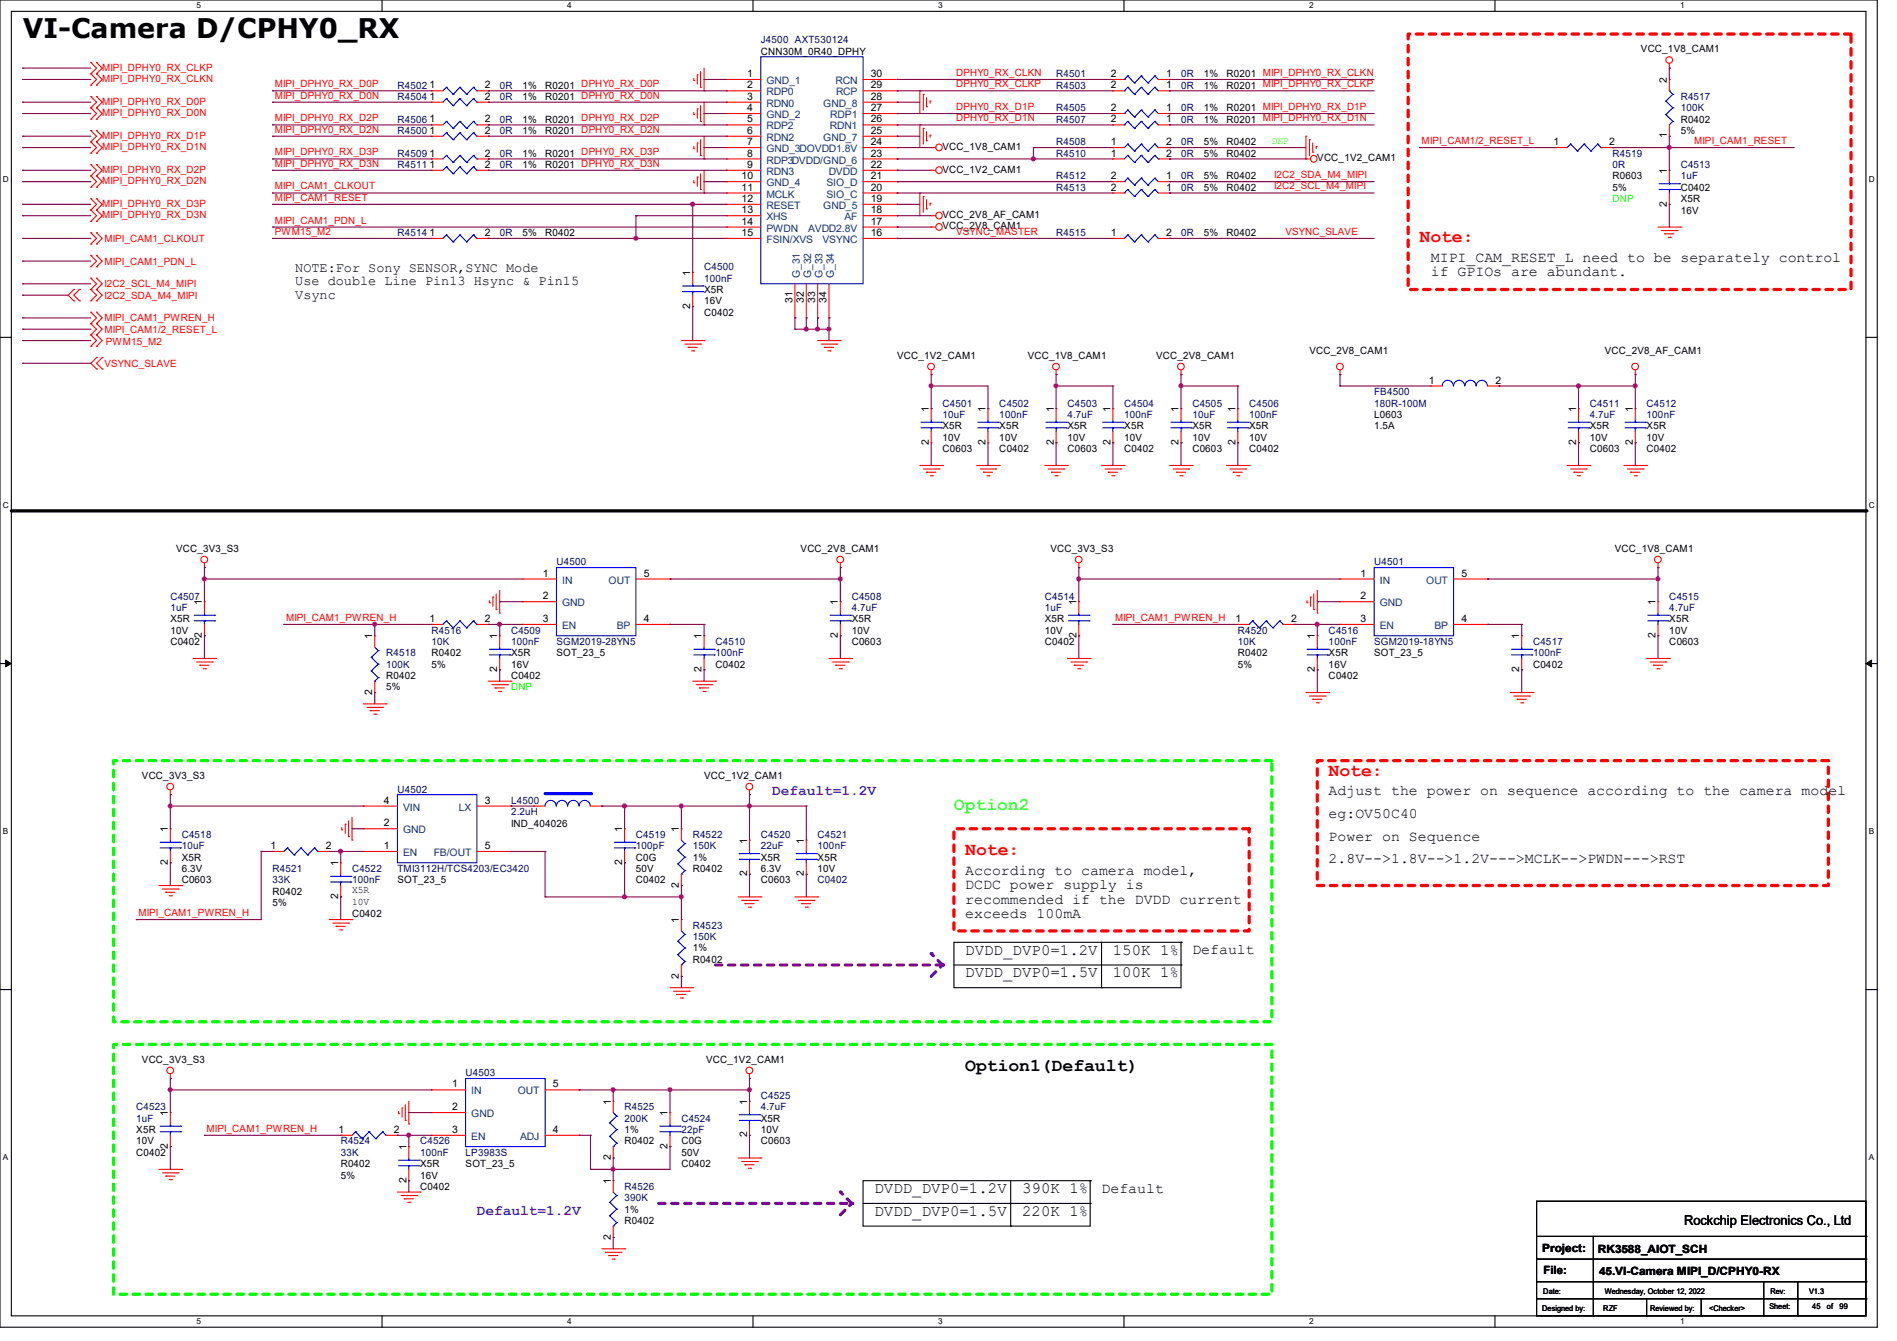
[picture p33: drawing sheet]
<svg xmlns="http://www.w3.org/2000/svg" width="297mm" height="210mm" viewBox="0 0 297 210" stroke-linecap="round" stroke-linejoin="round" font-family="sans-serif">
<defs><g id="words">
<text font-size="4.2" x="3.6" y="6">VI-Camera D/CPHY0_RX</text>
<g font-size="2.8" fill="#f00">
<text x="222.2" y="37.9">Note:</text>
<text x="208" y="121.5">Note:</text>
<text x="151.1" y="133.9">Note:</text>
</g>
<text font-size="2.8" fill="#80ff00" x="149.4" y="126.8">Option2</text>
<text font-size="2.8" x="151.1" y="167.7">Option1(Default)</text>
<g font-size="2.5">
<text x="151.1" y="149.5">DVDD_DVP0=1.2V</text>
<text x="174.2" y="149.5">150K 1%</text>
<text x="151.1" y="153.1">DVDD_DVP0=1.5V</text>
<text x="174.2" y="153.1">100K 1%</text>
<text x="136.9" y="190.4">DVDD_DVP0=1.5V</text>
<text x="136.9" y="186.9">DVDD_DVP0=1.2V</text>
<text x="160" y="190.4">220K 1%</text>
<text x="160" y="186.9">390K 1%</text>
</g>
<g font-size="2.3">
<text x="224" y="41">MIPI_CAM_RESET_L need to be separately control</text>
<text x="224" y="43.3">if GPIOs are abundant.</text>
<text x="208" y="124.5">Adjust the power on sequence according to the camera model</text>
<text x="208" y="128.1">eg:OV50C40</text>
<text x="208" y="131.7">Power on Sequence</text>
<text x="151.1" y="137">According to camera model,</text>
<text x="208" y="135.2">2.8V--&gt;1.8V--&gt;1.2V---&gt;MCLK--&gt;PWDN---&gt;RST</text>
<text x="151.1" y="139.3">DCDC power supply is</text>
<text x="151.1" y="141.6">recommended if the DVDD current</text>
<text x="151.1" y="143.8">exceeds 100mA</text>
<text x="186.7" y="149.4">Default</text>
<text x="172.5" y="186.8">Default</text>
</g>
<g font-size="2.3" fill="#8000ff">
<text x="120.9" y="124.5">Default=1.2V</text>
<text x="74.7" y="190.3">Default=1.2V</text>
</g>
<g font-size="2.1">
<text x="46.2" y="42.5">NOTE:For Sony SENSOR,SYNC Mode</text>
<text x="46.2" y="44.7">Use double Line Pin13 Hsync &amp; Pin15</text>
<text x="46.2" y="46.8">Vsync</text>
<text x="263.7" y="191.9">Rockchip Electronics Co., Ltd</text>
</g>
<g font-size="1.8">
<text x="241.5" y="196">Project:</text>
<text x="250.2" y="196.2">RK3588_AIOT_SCH</text>
<text x="241.6" y="199.6">File:</text>
<text x="250.4" y="199.7">45.VI-Camera MIPI_D/CPHY0-RX</text>
</g>
<g font-size="1.6" fill="#f00">
<text x="16" y="11">MIPI_DPHY0_RX_CLKP</text>
<text x="149.7" y="11.9">DPHY0_RX_CLKN</text>
<text x="16" y="16.4">MIPI_DPHY0_RX_D0P</text>
<text x="16" y="12.8">MIPI_DPHY0_RX_CLKN</text>
<text x="43" y="13.7">MIPI_DPHY0_RX_D0P</text>
<text x="43" y="15.5">MIPI_DPHY0_RX_D0N</text>
<text x="149.7" y="13.7">DPHY0_RX_CLKP</text>
<text x="149.7" y="17.2">DPHY0_RX_D1P</text>
<text x="16" y="18.2">MIPI_DPHY0_RX_D0N</text>
<text x="16" y="23.5">MIPI_DPHY0_RX_D1N</text>
<text x="16" y="21.7">MIPI_DPHY0_RX_D1P</text>
<text x="43" y="19">MIPI_DPHY0_RX_D2P</text>
<text x="43" y="20.8">MIPI_DPHY0_RX_D2N</text>
<text x="149.7" y="19">DPHY0_RX_D1N</text>
<text x="222.6" y="22.6">MIPI_CAM1/2_RESET_L</text>
<text x="265.3" y="22.6">MIPI_CAM1_RESET</text>
<text x="16" y="28.8">MIPI_DPHY0_RX_D2N</text>
<text x="16" y="27.1">MIPI_DPHY0_RX_D2P</text>
<text x="43" y="29.7">MIPI_CAM1_CLKOUT</text>
<text x="43" y="24.3">MIPI_DPHY0_RX_D3P</text>
<text x="43" y="26.1">MIPI_DPHY0_RX_D3N</text>
<text x="199.5" y="27.9">I2C2_SDA_M4_MIPI</text>
<text x="199.5" y="29.7">I2C2_SCL_M4_MIPI</text>
<text x="16" y="34.2">MIPI_DPHY0_RX_D3N</text>
<text x="16" y="32.4">MIPI_DPHY0_RX_D3P</text>
<text x="43" y="35">MIPI_CAM1_PDN_L</text>
<text x="43" y="31.5">MIPI_CAM1_RESET</text>
<text x="16.3" y="37.9">MIPI_CAM1_CLKOUT</text>
<text x="16.3" y="41.4">MIPI_CAM1_PDN_L</text>
<text x="43" y="36.8">PWM15_M2</text>
<text x="149.7" y="36.8">VSYNC_MASTER</text>
<text x="201.3" y="36.8">VSYNC_SLAVE</text>
<text x="16.3" y="46.8">I2C2_SDA_M4_MIPI</text>
<text x="16.3" y="45">I2C2_SCL_M4_MIPI</text>
<text x="16.3" y="50.3">MIPI_CAM1_PWREN_H</text>
<text x="16.3" y="52.1">MIPI_CAM1/2_RESET_L</text>
<text x="16.3" y="57.4">VSYNC_SLAVE</text>
<text x="16.6" y="54.1">PWM15_M2</text>
<text x="44.8" y="97.2">MIPI_CAM1_PWREN_H</text>
<text x="174.6" y="97.2">MIPI_CAM1_PWREN_H</text>
<text x="21.7" y="143.5">MIPI_CAM1_PWREN_H</text>
<text x="32.3" y="177.2">MIPI_CAM1_PWREN_H</text>
</g>
<g font-size="1.6" fill="#000080">
<text x="119.1" y="6.8">J4500 AXT530124</text>
<text x="62.2" y="13.9">R4502</text>
<text x="62.2" y="15.7">R4504</text>
<text x="78.2" y="13.9">0R</text>
<text x="78.2" y="15.7">0R</text>
<text x="165.4" y="12.1">R4501</text>
<text x="165.4" y="17.4">R4505</text>
<text x="165.4" y="13.9">R4503</text>
<text x="184.9" y="12.1">0R</text>
<text x="184.9" y="17.4">0R</text>
<text x="184.9" y="13.9">0R</text>
<text x="263.1" y="15.7">R4517</text>
<text x="263.1" y="17.4">100K</text>
<text x="62.2" y="19.2">R4506</text>
<text x="62.2" y="21">R4500</text>
<text x="78.2" y="19.2">0R</text>
<text x="78.2" y="21">0R</text>
<text x="165.4" y="19.2">R4507</text>
<text x="165.4" y="22.8">R4508</text>
<text x="184.9" y="19.2">0R</text>
<text x="184.9" y="22.8">0R</text>
<text x="62.2" y="24.6">R4509</text>
<text x="62.2" y="26.3">R4511</text>
<text x="78.2" y="24.6">0R</text>
<text x="78.2" y="26.3">0R</text>
<text x="165.4" y="28.1">R4512</text>
<text x="165.4" y="24.6">R4510</text>
<text x="165.4" y="29.9">R4513</text>
<text x="184.9" y="28.1">0R</text>
<text x="184.9" y="24.6">0R</text>
<text x="184.9" y="29.9">0R</text>
<text x="252.5" y="24.6">R4519</text>
<text x="252.5" y="26.3">0R</text>
<text x="263.1" y="26.3">C4513</text>
<text x="263.1" y="28.1">1uF</text>
<text x="62.2" y="37">R4514</text>
<text x="78.2" y="37">0R</text>
<text x="165.4" y="37">R4515</text>
<text x="184.9" y="37">0R</text>
<text x="110.2" y="42.3">C4500</text>
<text x="110.2" y="44.1">100nF</text>
<text x="147.6" y="63.7">C4501</text>
<text x="147.6" y="65.4">10uF</text>
<text x="156.5" y="63.7">C4502</text>
<text x="156.5" y="65.4">100nF</text>
<text x="167.1" y="63.7">C4503</text>
<text x="167.1" y="65.4">4.7uF</text>
<text x="176" y="63.7">C4504</text>
<text x="176" y="65.4">100nF</text>
<text x="186.7" y="63.7">C4505</text>
<text x="186.7" y="65.4">10uF</text>
<text x="195.6" y="63.7">C4506</text>
<text x="195.6" y="65.4">100nF</text>
<text x="215.1" y="61.9">FB4500</text>
<text x="215.1" y="63.7">180R-100M</text>
<text x="248.9" y="63.7">C4511</text>
<text x="248.9" y="65.4">4.7uF</text>
<text x="257.8" y="63.7">C4512</text>
<text x="257.8" y="65.4">100nF</text>
<text x="87.1" y="88.6">U4500</text>
<text x="215.1" y="88.6">U4501</text>
<text x="26.7" y="93.9">C4507</text>
<text x="26.7" y="95.7">1uF</text>
<text x="133.3" y="93.9">C4508</text>
<text x="133.3" y="95.7">4.7uF</text>
<text x="163.6" y="93.9">C4514</text>
<text x="163.6" y="95.7">1uF</text>
<text x="261.4" y="93.9">C4515</text>
<text x="261.4" y="95.7">4.7uF</text>
<text x="67.6" y="99.2">R4516</text>
<text x="67.6" y="101">10K</text>
<text x="80" y="99.2">C4509</text>
<text x="80" y="101">100nF</text>
<text x="87.1" y="101">SGM2019-28YN5</text>
<text x="112" y="101">C4510</text>
<text x="193.8" y="99.2">R4520</text>
<text x="193.8" y="101">10K</text>
<text x="208" y="99.2">C4516</text>
<text x="208" y="101">100nF</text>
<text x="215.1" y="101">SGM2019-18YN5</text>
<text x="240" y="101">C4517</text>
<text x="60.5" y="102.8">R4518</text>
<text x="60.5" y="104.6">100K</text>
<text x="112" y="102.8">100nF</text>
<text x="240" y="102.8">100nF</text>
<text x="62.2" y="124.1">U4502</text>
<text x="80" y="125.9">L4500</text>
<text x="28.4" y="131.2">C4518</text>
<text x="80" y="127.7">2.2uH</text>
<text x="99.6" y="131.2">C4519</text>
<text x="108.5" y="131.2">R4522</text>
<text x="119.1" y="131.2">C4520</text>
<text x="128" y="131.2">C4521</text>
<text x="28.4" y="133">10uF</text>
<text x="42.7" y="136.6">R4521</text>
<text x="55.1" y="136.6">C4522</text>
<text x="62.2" y="136.6">TMI3112H/TCS4203/EC3420</text>
<text x="99.6" y="133">100pF</text>
<text x="108.5" y="133">150K</text>
<text x="119.1" y="133">22uF</text>
<text x="128" y="133">100nF</text>
<text x="42.7" y="138.3">33K</text>
<text x="55.1" y="138.3">100nF</text>
<text x="128" y="138.3">C0402</text>
<text x="108.5" y="145.5">R4523</text>
<text x="108.5" y="147.2">150K</text>
<text x="21.3" y="173.9">C4523</text>
<text x="72.9" y="168.6">U4503</text>
<text x="97.8" y="173.9">R4525</text>
<text x="119.1" y="172.1">C4525</text>
<text x="119.1" y="173.9">4.7uF</text>
<text x="21.3" y="175.7">1uF</text>
<text x="53.3" y="179.2">R4524</text>
<text x="65.8" y="179.2">C4526</text>
<text x="97.8" y="175.7">200K</text>
<text x="106.7" y="175.7">C4524</text>
<text x="106.7" y="177.5">22pF</text>
<text x="53.3" y="181">33K</text>
<text x="65.8" y="181">100nF</text>
<text x="72.9" y="181">LP3983S</text>
<text x="97.8" y="186.3">R4526</text>
<text x="97.8" y="188.1">390K</text>
</g>
<g font-size="1.6">
<text x="119.1" y="8.6">CNN30M_0R40_DPHY</text>
<text x="256.9" y="8.2">VCC_1V8_CAM1</text>
<text x="67.2" y="13.8">1</text>
<text x="67.2" y="15.6">1</text>
<text x="75.9" y="13.8">2</text>
<text x="75.9" y="15.6">2</text>
<text x="81.8" y="13.9">1%</text>
<text x="81.8" y="15.7">1%</text>
<text x="85.3" y="13.9">R0201 DPHY0_RX_D0P</text>
<text x="85.3" y="15.7">R0201 DPHY0_RX_D0N</text>
<text x="117" y="12.1">1</text>
<text x="117" y="13.8">2</text>
<text x="117" y="15.6">3</text>
<text x="117" y="17.4">4</text>
<text x="136.4" y="17.4">27</text>
<text x="136.4" y="15.6">28</text>
<text x="136.4" y="13.8">29</text>
<text x="136.4" y="12.1">30</text>
<text x="173.9" y="12.1">2</text>
<text x="173.9" y="17.4">2</text>
<text x="173.9" y="13.8">2</text>
<text x="182.6" y="12.1">1</text>
<text x="182.6" y="17.4">1</text>
<text x="182.6" y="13.8">1</text>
<text x="188.5" y="12.1">1%</text>
<text x="188.5" y="17.4">1%</text>
<text x="188.5" y="13.9">1%</text>
<text x="192" y="12.1">R0201 MIPI_DPHY0_RX_CLKN</text>
<text x="192" y="17.4">R0201 MIPI_DPHY0_RX_D1P</text>
<text x="192" y="13.9">R0201 MIPI_DPHY0_RX_CLKP</text>
<text x="261" y="13" transform="rotate(-90 261 13)">2</text>
<text x="67.2" y="19.2">1</text>
<text x="67.2" y="21">1</text>
<text x="75.9" y="19.2">2</text>
<text x="75.9" y="21">2</text>
<text x="81.8" y="19.2">1%</text>
<text x="81.8" y="21">1%</text>
<text x="85.3" y="19.2">R0201 DPHY0_RX_D2P</text>
<text x="85.3" y="21">R0201 DPHY0_RX_D2N</text>
<text x="117" y="19.2">5</text>
<text x="117" y="21">6</text>
<text x="117" y="22.7">7</text>
<text x="136.4" y="22.7">24</text>
<text x="136.4" y="21">25</text>
<text x="136.4" y="19.2">26</text>
<text x="147.6" y="23.5">VCC_1V8_CAM1</text>
<text x="173.9" y="19.2">2</text>
<text x="173.9" y="22.7">1</text>
<text x="182.6" y="19.2">1</text>
<text x="182.6" y="22.7">2</text>
<text x="188.5" y="19.2">1%</text>
<text x="188.5" y="22.8">5%</text>
<text x="192" y="19.2">R0201 MIPI_DPHY0_RX_D1N</text>
<text x="192" y="22.8">R0402</text>
<text x="243.2" y="22.7">1</text>
<text x="251.9" y="22.7">2</text>
<text x="261" y="21.7" transform="rotate(-90 261 21.7)">1</text>
<text x="263.1" y="19.2">R0402</text>
<text x="263.1" y="21">5%</text>
<text x="67.2" y="24.5">1</text>
<text x="67.2" y="26.3">1</text>
<text x="75.9" y="24.5">2</text>
<text x="75.9" y="26.3">2</text>
<text x="81.8" y="24.6">1%</text>
<text x="81.8" y="26.3">1%</text>
<text x="85.3" y="24.6">R0201 DPHY0_RX_D3P</text>
<text x="85.3" y="26.3">R0201 DPHY0_RX_D3N</text>
<text x="116.1" y="28.1">10</text>
<text x="116.1" y="29.8">11</text>
<text x="117" y="24.5">8</text>
<text x="117" y="26.3">9</text>
<text x="136.4" y="29.8">20</text>
<text x="136.4" y="28.1">21</text>
<text x="136.4" y="26.3">22</text>
<text x="136.4" y="24.5">23</text>
<text x="147.6" y="27.1">VCC_1V2_CAM1</text>
<text x="173.9" y="28.1">2</text>
<text x="173.9" y="24.5">1</text>
<text x="173.9" y="29.8">2</text>
<text x="182.6" y="28.1">1</text>
<text x="182.6" y="24.5">2</text>
<text x="182.6" y="29.8">1</text>
<text x="188.5" y="28.1">5%</text>
<text x="188.5" y="24.6">5%</text>
<text x="188.5" y="29.9">5%</text>
<text x="192" y="28.1">R0402</text>
<text x="192" y="24.6">R0402</text>
<text x="192" y="29.9">R0402</text>
<text x="206.2" y="25.3">VCC_1V2_CAM1</text>
<text x="252.5" y="28.1">R0603</text>
<text x="252.5" y="29.9">5%</text>
<text x="261" y="27.2" transform="rotate(-90 261 27.2)">1</text>
<text x="263.1" y="29.9">C0402</text>
<text x="116.1" y="31.6">12</text>
<text x="116.1" y="33.4">13</text>
<text x="116.1" y="35.2">14</text>
<text x="136.4" y="35.2">17</text>
<text x="136.4" y="33.4">18</text>
<text x="136.4" y="31.6">19</text>
<text x="147.6" y="35.9">VCC_2V8_CAM1</text>
<text x="147.6" y="34.2">VCC_2V8_AF_CAM1</text>
<text x="261" y="32.3" transform="rotate(-90 261 32.3)">2</text>
<text x="263.1" y="31.7">X5R</text>
<text x="263.1" y="33.4">16V</text>
<text x="67.2" y="37">1</text>
<text x="75.9" y="37">2</text>
<text x="81.8" y="37">5%</text>
<text x="85.3" y="37">R0402</text>
<text x="116.1" y="37">15</text>
<text x="136.4" y="37">16</text>
<text x="173.9" y="37">1</text>
<text x="182.6" y="37">2</text>
<text x="188.5" y="37">5%</text>
<text x="192" y="37">R0402</text>
<text x="108.1" y="43.2" transform="rotate(-90 108.1 43.2)">1</text>
<text x="110.2" y="45.9">X5R</text>
<text x="110.2" y="47.7">16V</text>
<text x="124.1" y="47.5" transform="rotate(-90 124.1 47.5)">31</text>
<text x="125.9" y="47.5" transform="rotate(-90 125.9 47.5)">32</text>
<text x="127.6" y="47.5" transform="rotate(-90 127.6 47.5)">33</text>
<text x="129.4" y="47.5" transform="rotate(-90 129.4 47.5)">34</text>
<text x="108.1" y="48.3" transform="rotate(-90 108.1 48.3)">2</text>
<text x="110.2" y="49.4">C0402</text>
<text x="140.5" y="56.2">VCC_1V2_CAM1</text>
<text x="160.9" y="56.2">VCC_1V8_CAM1</text>
<text x="181" y="56.2">VCC_2V8_CAM1</text>
<text x="205" y="55.5">VCC_2V8_CAM1</text>
<text x="251.2" y="55.5">VCC_2V8_AF_CAM1</text>
<text x="145.4" y="64.6" transform="rotate(-90 145.4 64.6)">1</text>
<text x="154.3" y="64.6" transform="rotate(-90 154.3 64.6)">1</text>
<text x="165" y="64.6" transform="rotate(-90 165 64.6)">1</text>
<text x="173.9" y="64.6" transform="rotate(-90 173.9 64.6)">1</text>
<text x="184.5" y="64.6" transform="rotate(-90 184.5 64.6)">1</text>
<text x="193.4" y="64.6" transform="rotate(-90 193.4 64.6)">1</text>
<text x="215.1" y="65.4">L0603</text>
<text x="223.7" y="60.1">1</text>
<text x="234.1" y="60.1">2</text>
<text x="246.8" y="64.6" transform="rotate(-90 246.8 64.6)">1</text>
<text x="255.7" y="64.6" transform="rotate(-90 255.7 64.6)">1</text>
<text x="145.4" y="69.7" transform="rotate(-90 145.4 69.7)">2</text>
<text x="147.6" y="70.8">C0603</text>
<text x="147.6" y="67.2">X5R</text>
<text x="147.6" y="69">10V</text>
<text x="154.3" y="69.7" transform="rotate(-90 154.3 69.7)">2</text>
<text x="156.5" y="70.8">C0402</text>
<text x="156.5" y="67.2">X5R</text>
<text x="156.5" y="69">10V</text>
<text x="165" y="69.7" transform="rotate(-90 165 69.7)">2</text>
<text x="167.1" y="70.8">C0603</text>
<text x="167.1" y="67.2">X5R</text>
<text x="167.1" y="69">10V</text>
<text x="173.9" y="69.7" transform="rotate(-90 173.9 69.7)">2</text>
<text x="176" y="70.8">C0402</text>
<text x="176" y="67.2">X5R</text>
<text x="176" y="69">10V</text>
<text x="184.5" y="69.7" transform="rotate(-90 184.5 69.7)">2</text>
<text x="186.7" y="70.8">C0603</text>
<text x="186.7" y="67.2">X5R</text>
<text x="186.7" y="69">10V</text>
<text x="193.4" y="69.7" transform="rotate(-90 193.4 69.7)">2</text>
<text x="195.6" y="70.8">C0402</text>
<text x="195.6" y="67.2">X5R</text>
<text x="195.6" y="69">10V</text>
<text x="215.1" y="67.2">1.5A</text>
<text x="246.8" y="69.7" transform="rotate(-90 246.8 69.7)">2</text>
<text x="248.9" y="70.8">C0603</text>
<text x="248.9" y="67.2">X5R</text>
<text x="248.9" y="69">10V</text>
<text x="255.7" y="69.7" transform="rotate(-90 255.7 69.7)">2</text>
<text x="257.8" y="70.8">C0402</text>
<text x="257.8" y="67.2">X5R</text>
<text x="257.8" y="69">10V</text>
<text x="27.6" y="86.4">VCC_3V3_S3</text>
<text x="125.3" y="86.4">VCC_2V8_CAM1</text>
<text x="164.5" y="86.4">VCC_3V3_S3</text>
<text x="252.8" y="86.4">VCC_1V8_CAM1</text>
<text x="31.6" y="94.8" transform="rotate(-90 31.6 94.8)">1</text>
<text x="85" y="90.3">1</text>
<text x="85" y="93.9">2</text>
<text x="100.8" y="90.3">5</text>
<text x="131.2" y="94.8" transform="rotate(-90 131.2 94.8)">1</text>
<text x="168.5" y="94.8" transform="rotate(-90 168.5 94.8)">1</text>
<text x="213" y="90.3">1</text>
<text x="213" y="93.9">2</text>
<text x="228.8" y="90.3">5</text>
<text x="259.2" y="94.8" transform="rotate(-90 259.2 94.8)">1</text>
<text x="26.7" y="101">C0402</text>
<text x="26.7" y="97.4">X5R</text>
<text x="26.7" y="99.2">10V</text>
<text x="31.6" y="99.9" transform="rotate(-90 31.6 99.9)">2</text>
<text x="58.3" y="100.1" transform="rotate(-90 58.3 100.1)">1</text>
<text x="67.2" y="97.4">1</text>
<text x="75.9" y="97.4">2</text>
<text x="77.9" y="100.1" transform="rotate(-90 77.9 100.1)">1</text>
<text x="85" y="97.4">3</text>
<text x="100.8" y="97.4">4</text>
<text x="109.9" y="100.1" transform="rotate(-90 109.9 100.1)">1</text>
<text x="131.2" y="99.9" transform="rotate(-90 131.2 99.9)">2</text>
<text x="133.3" y="101">C0603</text>
<text x="133.3" y="97.4">X5R</text>
<text x="133.3" y="99.2">10V</text>
<text x="163.6" y="101">C0402</text>
<text x="163.6" y="97.4">X5R</text>
<text x="163.6" y="99.2">10V</text>
<text x="168.5" y="99.9" transform="rotate(-90 168.5 99.9)">2</text>
<text x="193.5" y="97.4">1</text>
<text x="202.1" y="97.4">2</text>
<text x="205.9" y="100.1" transform="rotate(-90 205.9 100.1)">1</text>
<text x="213" y="97.4">3</text>
<text x="228.8" y="97.4">4</text>
<text x="237.9" y="100.1" transform="rotate(-90 237.9 100.1)">1</text>
<text x="259.2" y="99.9" transform="rotate(-90 259.2 99.9)">2</text>
<text x="261.4" y="101">C0603</text>
<text x="261.4" y="97.4">X5R</text>
<text x="261.4" y="99.2">10V</text>
<text x="60.5" y="106.3">R0402</text>
<text x="67.6" y="102.8">R0402</text>
<text x="67.6" y="104.6">5%</text>
<text x="77.9" y="105.2" transform="rotate(-90 77.9 105.2)">2</text>
<text x="80" y="106.3">C0402</text>
<text x="80" y="102.8">X5R</text>
<text x="80" y="104.6">16V</text>
<text x="87.1" y="102.8">SOT_23_5</text>
<text x="109.9" y="105.2" transform="rotate(-90 109.9 105.2)">2</text>
<text x="112" y="104.6">C0402</text>
<text x="193.8" y="102.8">R0402</text>
<text x="193.8" y="104.6">5%</text>
<text x="205.9" y="105.2" transform="rotate(-90 205.9 105.2)">2</text>
<text x="208" y="106.3">C0402</text>
<text x="208" y="102.8">X5R</text>
<text x="208" y="104.6">16V</text>
<text x="215.1" y="102.8">SOT_23_5</text>
<text x="237.9" y="105.2" transform="rotate(-90 237.9 105.2)">2</text>
<text x="240" y="104.6">C0402</text>
<text x="58.3" y="108.8" transform="rotate(-90 58.3 108.8)">2</text>
<text x="60.5" y="108.1">5%</text>
<text x="22.2" y="122">VCC_3V3_S3</text>
<text x="60.1" y="125.9">4</text>
<text x="75.9" y="125.9">3</text>
<text x="110.2" y="122">VCC_1V2_CAM1</text>
<text x="26.3" y="130.3" transform="rotate(-90 26.3 130.3)">1</text>
<text x="60.1" y="129.4">2</text>
<text x="80" y="129.5">IND_404026</text>
<text x="97.4" y="130.3" transform="rotate(-90 97.4 130.3)">1</text>
<text x="106.3" y="130.3" transform="rotate(-90 106.3 130.3)">1</text>
<text x="26.3" y="135.5" transform="rotate(-90 26.3 135.5)">2</text>
<text x="28.4" y="134.8">X5R</text>
<text x="28.4" y="136.6">6.3V</text>
<text x="42.3" y="133">1</text>
<text x="51" y="133">2</text>
<text x="53" y="135.7" transform="rotate(-90 53 135.7)">1</text>
<text x="60.1" y="133">1</text>
<text x="75.9" y="133">5</text>
<text x="97.4" y="135.5" transform="rotate(-90 97.4 135.5)">2</text>
<text x="99.6" y="134.8">C0G</text>
<text x="99.6" y="136.6">50V</text>
<text x="108.5" y="136.6">R0402</text>
<text x="108.5" y="134.8">1%</text>
<text x="117" y="137.2" transform="rotate(-90 117 137.2)">2</text>
<text x="117" y="132.1" transform="rotate(-90 117 132.1)">1</text>
<text x="119.1" y="134.8">X5R</text>
<text x="119.1" y="136.6">6.3V</text>
<text x="125.9" y="137.2" transform="rotate(-90 125.9 137.2)">2</text>
<text x="125.9" y="132.1" transform="rotate(-90 125.9 132.1)">1</text>
<text x="128" y="134.8">X5R</text>
<text x="128" y="136.6">10V</text>
<text x="28.4" y="138.3">C0603</text>
<text x="42.7" y="140.1">R0402</text>
<text x="42.7" y="141.9">5%</text>
<text x="53" y="140.8" transform="rotate(-90 53 140.8)">2</text>
<text x="55.1" y="143.7">C0402</text>
<text x="55.1" y="139.9">X5R</text>
<text x="55.1" y="141.7">10V</text>
<text x="62.2" y="138.3">SOT_23_5</text>
<text x="99.6" y="138.3">C0402</text>
<text x="106.3" y="139" transform="rotate(-90 106.3 139)">2</text>
<text x="119.1" y="138.3">C0603</text>
<text x="106.3" y="144.6" transform="rotate(-90 106.3 144.6)">1</text>
<text x="108.5" y="149">1%</text>
<text x="106.3" y="153.2" transform="rotate(-90 106.3 153.2)">2</text>
<text x="108.5" y="150.8">R0402</text>
<text x="22.2" y="166.5">VCC_3V3_S3</text>
<text x="110.6" y="166.5">VCC_1V2_CAM1</text>
<text x="70.8" y="170.3">1</text>
<text x="70.8" y="173.9">2</text>
<text x="86.6" y="170.3">5</text>
<text x="95.6" y="173" transform="rotate(-90 95.6 173)">1</text>
<text x="117" y="173" transform="rotate(-90 117 173)">1</text>
<text x="21.3" y="177.5">X5R</text>
<text x="21.3" y="179.2">10V</text>
<text x="26.3" y="179.9" transform="rotate(-90 26.3 179.9)">2</text>
<text x="26.3" y="174.8" transform="rotate(-90 26.3 174.8)">1</text>
<text x="53" y="177.4">1</text>
<text x="61.7" y="177.4">2</text>
<text x="70.8" y="177.4">3</text>
<text x="86.6" y="177.4">4</text>
<text x="97.8" y="179.2">R0402</text>
<text x="97.8" y="177.5">1%</text>
<text x="104.5" y="179.9" transform="rotate(-90 104.5 179.9)">2</text>
<text x="104.5" y="174.8" transform="rotate(-90 104.5 174.8)">1</text>
<text x="106.7" y="179.2">C0G</text>
<text x="117" y="178.1" transform="rotate(-90 117 178.1)">2</text>
<text x="119.1" y="179.2">C0603</text>
<text x="119.1" y="175.7">X5R</text>
<text x="119.1" y="177.5">10V</text>
<text x="21.3" y="181">C0402</text>
<text x="53.3" y="182.8">R0402</text>
<text x="53.3" y="184.6">5%</text>
<text x="63.6" y="185.2" transform="rotate(-90 63.6 185.2)">2</text>
<text x="63.6" y="180.1" transform="rotate(-90 63.6 180.1)">1</text>
<text x="65.8" y="182.8">X5R</text>
<text x="65.8" y="184.6">16V</text>
<text x="72.9" y="182.8">SOT_23_5</text>
<text x="95.6" y="185.5" transform="rotate(-90 95.6 185.5)">1</text>
<text x="95.6" y="181.7" transform="rotate(-90 95.6 181.7)">2</text>
<text x="106.7" y="182.8">C0402</text>
<text x="106.7" y="181">50V</text>
<text x="65.8" y="186.3">C0402</text>
<text x="97.8" y="191.7">R0402</text>
<text x="97.8" y="189.9">1%</text>
<text x="95.6" y="194.1" transform="rotate(-90 95.6 194.1)">2</text>
</g>
<g font-size="1.6" fill="#004080">
<text x="120" y="13.2">GND_1</text>
<text x="120" y="14.9">RDP0</text>
<text x="120" y="16.7">RDN0</text>
<text x="128.9" y="16.7">GND_8</text>
<text x="130.8" y="13.2">RCN</text>
<text x="130.9" y="14.9">RCP</text>
<text x="120" y="18.5">GND_2</text>
<text x="120" y="20.3">RDP2</text>
<text x="120" y="22.1">RDN2</text>
<text x="120" y="23.8">GND_3DOVDD1.8V</text>
<text x="128.9" y="22.1">GND_7</text>
<text x="129.9" y="20.3">RDN1</text>
<text x="130" y="18.5">RDP1</text>
<text x="120" y="25.6">RDP3DVDD/GND_6</text>
<text x="120" y="27.4">RDN3</text>
<text x="120" y="29.2">GND_4</text>
<text x="129.4" y="29.2">SIO_D</text>
<text x="129.7" y="27.4">DVDD</text>
<text x="120" y="30.9">MCLK</text>
<text x="120" y="32.7">RESET</text>
<text x="120" y="34.5">XHS</text>
<text x="128.9" y="32.7">GND_5</text>
<text x="129.4" y="30.9">SIO_C</text>
<text x="132.2" y="34.5">AF</text>
<text x="120" y="36.3">PWDN</text>
<text x="120" y="38.1">FSIN/XVS</text>
<text x="126.5" y="36.3">AVDD2.8V</text>
<text x="128.8" y="38.1">VSYNC</text>
<text x="125.2" y="43.6" transform="rotate(-90 125.2 43.6)">G_31</text>
<text x="127" y="43.6" transform="rotate(-90 127 43.6)">G_32</text>
<text x="128.8" y="43.6" transform="rotate(-90 128.8 43.6)">G_33</text>
<text x="130.6" y="43.6" transform="rotate(-90 130.6 43.6)">G_34</text>
<text x="88" y="91.4">IN</text>
<text x="88" y="95">GND</text>
<text x="95.3" y="91.4">OUT</text>
<text x="216" y="91.4">IN</text>
<text x="216" y="95">GND</text>
<text x="223.3" y="91.4">OUT</text>
<text x="88" y="98.5">EN</text>
<text x="96.6" y="98.5">BP</text>
<text x="216" y="98.5">EN</text>
<text x="224.6" y="98.5">BP</text>
<text x="63.1" y="130.5">GND</text>
<text x="63.1" y="127">VIN</text>
<text x="71.8" y="127">LX</text>
<text x="63.1" y="134.1">EN</text>
<text x="67.9" y="134.1">FB/OUT</text>
<text x="73.8" y="171.4">IN</text>
<text x="81.1" y="171.4">OUT</text>
<text x="73.8" y="175">GND</text>
<text x="73.8" y="178.5">EN</text>
<text x="81.4" y="178.5">ADJ</text>
</g>
<g font-size="1.6" fill="#0f0">
<text x="199.1" y="22.6">DNP</text>
<text x="80" y="108.1">DNP</text>
</g>
<text font-size="1.6" fill="#00ff40" x="252.5" y="31.7">DNP</text>
<g font-size="1.3">
<text x="30.8" y="1.3">5</text>
<text x="88.8" y="1.3">4</text>
<text x="146.9" y="1.3">3</text>
<text x="205" y="1.3">2</text>
<text x="263.1" y="1.3">1</text>
<text x=".5" y="28.4">D</text>
<text x="292.6" y="28.4">D</text>
<text x=".5" y="79.5">C</text>
<text x="292.6" y="79.5">C</text>
<text x=".5" y="130.6">B</text>
<text x="292.6" y="130.6">B</text>
<text x=".5" y="181.7">A</text>
<text x="292.6" y="181.7">A</text>
<text x="30.8" y="207.4">5</text>
<text x="88.8" y="207.4">4</text>
<text x="146.9" y="207.4">3</text>
<text x="205" y="207.4">2</text>
<text x="263.1" y="207.4">1</text>
</g>
<g font-size="1.2">
<text x="241.6" y="202.6">Date:</text>
<text x="251.2" y="202.6">Wednesday, October 12, 2022</text>
<text x="277.2" y="202.6">Rev:</text>
<text x="283.2" y="202.6">V1.3</text>
<text x="241.5" y="205.3">Designed by:</text>
<text x="251" y="205.3">RZF</text>
<text x="258.4" y="205.3">Reviewed by:</text>
<text x="267.6" y="205.3">&lt;Checker&gt;</text>
<text x="277" y="205.1">Sheet:</text>
<text x="283.8" y="205.1">45</text>
<text x="286" y="205.1">of</text>
<text x="288" y="205.1">99</text>
</g>
</g></defs>
<path d="M0 0h293.9v207.9h-293.9zM1.8 1.8h290.3v204.3h-290.3z" fill="none" stroke="#000" stroke-width=".17"/>
<g fill="#fff">
<path d="M30.8 .2h.7v1.4h-.7z"/>
<path d="M30.8 206.2h.7v1.4h-.7z"/>
</g>
<path d="M59.8 0v1.8M59.8 206.1v1.8" fill="none" stroke="#000" stroke-width=".17"/>
<g fill="#fff">
<path d="M88.8 .2h.7v1.4h-.7z"/>
<path d="M88.8 206.2h.7v1.4h-.7z"/>
</g>
<path d="M117.9 0v1.8M117.9 206.1v1.8" fill="none" stroke="#000" stroke-width=".17"/>
<g fill="#fff">
<path d="M146.9 .2h.7v1.4h-.7z"/>
<path d="M146.9 206.2h.7v1.4h-.7z"/>
</g>
<path d="M176 0v1.8M176 206.1v1.8" fill="none" stroke="#000" stroke-width=".17"/>
<g fill="#fff">
<path d="M205 .2h.7v1.4h-.7z"/>
<path d="M205 206.2h.7v1.4h-.7z"/>
</g>
<path d="M234.1 0v1.8M234.1 206.1v1.8" fill="none" stroke="#000" stroke-width=".17"/>
<g fill="#fff">
<path d="M263.1 .2h.6v1.4h-.6z"/>
<path d="M263.1 206.2h.6v1.4h-.6z"/>
<path d="M.5 27.3h.9v1.4h-.9z"/>
<path d="M292.6 27.3h.9v1.4h-.9z"/>
<path d="M.5 78.4h.9v1.4h-.9z"/>
<path d="M292.6 78.4h.9v1.4h-.9z"/>
</g>
<path d="M0 52.8h1.8M292.1 52.8h1.8" fill="none" stroke="#000" stroke-width=".17"/>
<g fill="#fff">
<path d="M.5 129.5h.8v1.4h-.8z"/>
<path d="M292.6 129.5h.8v1.4h-.8z"/>
</g>
<path d="M0 103.9h1.8M292.1 103.9h1.8" fill="none" stroke="#000" stroke-width=".17"/>
<path d="M.9 103.4l.9 .5-.9 .5zM292.1 103.9l.9-.5v1z" fill="#000" stroke="#000" stroke-width=".16"/>
<g fill="#fff">
<path d="M.5 180.5h.8v1.4h-.8z"/>
<path d="M292.6 180.5h.8v1.4h-.8z"/>
</g>
<path d="M0 155h1.8M149.4 147.6h35.5v7.1h-35.5zM149.4 151.1h35.5M172.5 154.7h.1M172.5 147.6v7.1M184.9 151.1h.1M184.9 147.6h.1M292.1 155h1.8" fill="none" stroke="#000" stroke-width=".17"/>
<path d="M145.8 152.9l1.8-1.8" fill="none" stroke="#8000ff" stroke-width=".51" stroke-dasharray="1 1"/>
<circle cx="147.6" cy="151.1" r=".25" fill="#8000ff" stroke-dasharray="1 1"/>
<path d="M112 151.1h35.6" fill="none" stroke="#8000ff" stroke-width=".51" stroke-dasharray="1 1"/>
<circle cx="147.6" cy="151.1" r=".25" fill="#8000ff" stroke-dasharray="1 1"/>
<path d="M17.8 119.1h181.3v40.9h-181.3zM17.8 163.6h181.3v39.1h-181.3z" fill="none" stroke="#0f0" stroke-width=".51" stroke-dasharray="1 1"/>
<path d="M149.4 129.8h46.2v16h-46.2z" fill="none" stroke="#f00" stroke-width=".51" stroke-dasharray="1 1"/>
<path d="M135.1 184.9h35.6v7.1h-35.6zM135.1 188.5h35.6M158.2 192h.1M158.2 184.9v7.1M170.7 188.5h.1M170.7 184.9h.1" fill="none" stroke="#000" stroke-width=".17"/>
<path d="M103.1 188.5h30.2" fill="none" stroke="#8000ff" stroke-width=".51" stroke-dasharray="1 1"/>
<circle cx="133.3" cy="188.5" r=".25" fill="#8000ff" stroke-dasharray="1 1"/>
<path d="M131.6 190.2l1.7-1.7" fill="none" stroke="#8000ff" stroke-width=".51" stroke-dasharray="1 1"/>
<circle cx="133.3" cy="188.5" r=".25" fill="#8000ff" stroke-dasharray="1 1"/>
<path d="M133.3 188.5l-1.7-1.8" fill="none" stroke="#8000ff" stroke-width=".51" stroke-dasharray="1 1"/>
<circle cx="131.6" cy="186.7" r=".25" fill="#8000ff" stroke-dasharray="1 1"/>
<path d="M220.5 5.3h69.3v40h-69.3zM206.2 119.1h80.1v19.6h-80.1z" fill="none" stroke="#f00" stroke-width=".51" stroke-dasharray="1 1"/>
<path d="M1.8 80h290.3" fill="none" stroke="#000" stroke-width=".51"/>
<circle cx="292.1" cy="80" r=".25" fill="#000"/>
<path d="M147.6 151.1l-1.8-1.7" fill="none" stroke="#8000ff" stroke-width=".51" stroke-dasharray="1 1"/>
<circle cx="145.8" cy="149.4" r=".25" fill="#8000ff" stroke-dasharray="1 1"/>
<g fill="none" stroke="#f00" stroke-width=".17">
<path d="M14.2 18.7h.1M14.2 16.9h.1M14.2 15.1h.1M14.2 13.3h.1M14.2 11.6h.1M14.2 9.8h.1M14.2 16.9l.9 .9-.9 .9M14.2 15.1l.9 .9-.9 .9M14.2 11.6l.9 .8-.9 .9M14.2 9.8l.9 .9-.9 .9M15.1 18.7h.1M15.1 16.9h.1"/>
<path d="M15.1 15.1h.1M15.1 13.3h.1M15.1 11.6h.1M15.1 9.8h.1M15.1 16.9l.9 .9-.9 .9M15.1 15.1l.9 .9-.9 .9M15.1 11.6l.9 .8-.9 .9M15.1 9.8l.9 .9-.9 .9M108.6 12.6h.1M108.6 17.9h.1M108.6 12.3v.3M108.6 17.6v.3"/>
<path d="M109.2 11.7h.1M109.2 17.1h.1M109.2 11.7v1.5M109.2 17.1v1.4M109.7 13.7h.1M109.7 19h.1M109.7 11.2v2.5M109.7 16.6v2.4M110.2 14.2h.1M110.2 19.6h.1M110.2 10.7v3.5M110.2 16v3.6"/>
<path d="M144 14.2h.1M144 19.6h.1M144 14.2v3.6M144 19.6v3.5M144.6 14.8h.1M144.6 14.8v2.4M145.1 16.7h.1M145.1 15.3v1.4M145.6 15.8h.1M145.6 15.8v.4M261.4 10.7h.1M261.4 9.9v.8"/>
<path d="M14.2 24h.1M14.2 22.2h.1M14.2 20.4h.1M14.2 29.3h.1M14.2 27.6h.1M14.2 25.8h.1M14.2 34.7h.1M14.2 32.9h.1M14.2 31.1h.1M14.2 38.2h.1M14.2 36.4h.1M14.2 22.2l.9 .9-.9 .9"/>
<path d="M14.2 20.4l.9 .9-.9 .9M14.2 27.6l.9 .8-.9 .9M14.2 25.8l.9 .9-.9 .9M14.2 32.9l.9 .9-.9 .9M14.2 31.1l.9 .9-.9 .9M14.2 36.4l.9 .9-.9 .9M15.1 24h.1M15.1 22.2h.1M15.1 20.4h.1M15.1 29.3h.1M15.1 27.6h.1M15.1 25.8h.1"/>
<path d="M15.1 34.7h.1M15.1 32.9h.1M15.1 31.1h.1M15.1 38.2h.1M15.1 36.4h.1M15.1 22.2l.9 .9-.9 .9M15.1 20.4l.9 .9-.9 .9M15.1 27.6l.9 .8-.9 .9M15.1 25.8l.9 .9-.9 .9M15.1 32.9l.9 .9-.9 .9M15.1 31.1l.9 .9-.9 .9M15.1 36.4l.9 .9-.9 .9"/>
<path d="M67.6 37.3h.1M67.6 37.3h1.7M74.7 37.3h1.8M76.5 37.3h.1M108.6 23.3h.1M108.6 28.6h.1M108.6 22.9v.4M108.6 28.3v.3M109.2 22.4h.1M109.2 27.7h.1M109.2 22.4v1.4M109.2 27.7v1.5"/>
<path d="M109.7 24.3h.1M109.7 29.7h.1M109.7 21.9v2.4M109.7 27.2v2.5M110.2 24.9h.1M110.2 30.2h.1M110.2 21.3v3.6M110.2 26.7v3.5M144 30.2h.1M144 30.2v3.6M144.6 20.1h.1M144.6 30.8h.1"/>
<path d="M144.6 20.1v2.5M144.6 30.8v2.4M145.1 22.1h.1M145.1 32.7h.1M145.1 20.6v1.5M145.1 31.3v1.4M145.6 21.2h.1M145.6 31.8h.1M145.6 21.2v.3M145.6 31.8v.4M145.8 23.1h.1M145.8 26.7h.1"/>
<path d="M145.8 35.6h.1M145.8 33.8h.1M145.8 23.1h.7M145.8 26.7h.7M145.8 35.6h.7M145.8 33.8h.7M204.5 21.3h.1M204.5 24.9h.1M204.5 21.3v3.6M204.5 24.9h.7M205 21.9h.1M205 21.9v2.4"/>
<path d="M205.5 23.8h.1M205.5 22.4v1.4M206.1 22.9h.1M206.1 22.9v.4M259.6 35.6h3.5M260.1 36.1h2.5M260.6 36.6h.1M260.6 36.6h1.5M261.2 37.2h.3M261.5 37.2h.1M262.6 36.1h.1M263.1 35.6h.1"/>
<path d="M11.6 45.3h.1M11.6 47.1h.1M11.6 45.3l-.9 .9 .9 .9M12.4 47.1h.1M12.4 45.3h.1M12.4 45.3l-.8 .9 .8 .9M14.2 47.1h.1M14.2 45.3h.1M14.2 43.6h.1M14.2 41.8h.1M14.2 40h.1M14.2 50.7h.1"/>
<path d="M14.2 48.9h.1M14.2 52.5h.1M14.2 54.2h.1M14.2 48.9l.9 .9-.9 .9M14.2 45.3l.9 .9-.9 .9M14.2 43.6l.9 .8-.9 .9M14.2 40l.9 .9-.9 .9M14.2 50.7l.9 .9-.9 .9M14.2 52.5l.9 .8-.9 .9M15.1 47.1h.1M15.1 45.3h.1M15.1 43.6h.1"/>
<path d="M15.1 41.8h.1M15.1 40h.1M15.1 50.7h.1M15.1 48.9h.1M15.1 56h.1M15.1 57.8h.1M15.1 52.5h.1M15.1 54.2h.1M15.1 40l.9 .9-.9 .9M15.1 50.7l.9 .9-.9 .9M15.1 45.3l.9 .9-.9 .9M15.1 43.6l.9 .8-.9 .9"/>
<path d="M15.1 48.9l.9 .9-.9 .9M15.1 56l-.9 .9 .9 .9M15.1 52.5l.9 .8-.9 .9M16 57.8h.1M16 56h.1M16 56l-.9 .9 .9 .9M106.7 53.3h3.5M107.2 53.9h2.5M107.7 54.4h.1M107.7 54.4h1.5M108.3 54.9h.3M108.6 54.9h.1"/>
<path d="M109.7 53.9h.1M110.2 53.3h.1M128 53.3h3.6M128.6 53.9h2.4M129.1 54.4h.1M129.1 54.4h1.4M129.6 54.9h.4M130 54.9h.1M131 53.9h.1M131.6 53.3h.1M145.8 58.7h.1M145.8 58v.7"/>
<path d="M165.4 58.7h.1M165.4 58v.7M184.9 58.7h.1M184.9 58v.7M209.8 58.7h.1M209.8 58v.7M256 58.7h.1M256 58v.7M144 72.9h3.6M144.6 73.4h2.4M145.1 74h.1M145.1 74h1.4"/>
<path d="M145.6 74.5h.4M146 74.5h.1M147 73.4h.1M147.6 72.9h.1M152.9 72.9h3.6M153.5 73.4h2.4M154 74h.1M154 74h1.4M154.5 74.5h.4M154.9 74.5h.1M155.9 73.4h.1M156.5 72.9h.1"/>
<path d="M163.6 72.9h3.5M164.1 73.4h2.5M164.6 74h.1M164.6 74h1.5M165.2 74.5h.3M165.4 64h.1M165.4 69.3h.1M165.4 64v1.8M165.4 67.6v1.7M165.5 74.5h.1M166.6 73.4h.1M167.1 72.9h.1"/>
<path d="M172.5 72.9h3.5M173 73.4h2.5M173.5 74h.1M173.5 74h1.5M174.1 74.5h.3M174.4 74.5h.1M175.5 73.4h.1M176 72.9h.1M183.1 72.9h3.6M183.7 73.4h2.4M184.2 74h.1M184.2 74h1.4"/>
<path d="M184.7 74.5h.4M185.1 74.5h.1M186.1 73.4h.1M186.7 72.9h.1M192 72.9h3.6M192.6 73.4h2.4M193.1 74h.1M193.1 74h1.4M193.6 74.5h.4M194 74.5h.1M195 73.4h.1M195.6 72.9h.1"/>
<path d="M245.4 72.9h3.5M245.9 73.4h2.5M246.4 74h.1M246.4 74h1.5M247 74.5h.3M247.3 74.5h.1M248.4 73.4h.1M248.9 72.9h.1M254.3 72.9h3.5M254.8 73.4h2.5M255.3 74h.1M255.3 74h1.5"/>
<path d="M255.9 74.5h.3M256.2 74.5h.1M257.3 73.4h.1M257.8 72.9h.1M32 88.9h.1M32 88.2v.7M58.7 99.6h.1M58.7 99.6v1.7M76.6 94.4h.1M76.6 94.1v.3M77.2 93.5h.1M77.2 93.5v1.5"/>
<path d="M77.7 95.5h.1M77.7 93v2.5M78.2 96h.1M78.2 92.5v3.5M110.2 99.6h.1M110.2 99.6v1.7M131.6 88.9h.1M131.6 88.2v.7M168.9 88.9h.1M168.9 88.2v.7M204.6 94.4h.1M204.6 94.1v.3"/>
<path d="M205.2 93.5h.1M205.2 93.5v1.5M205.7 95.5h.1M205.7 93v2.5M206.2 96h.1M206.2 92.5v3.5M259.6 88.9h.1M259.6 88.2v.7M30.2 103.1h3.6M30.8 103.7h2.4M31.3 104.2h.1M31.3 104.2h1.4"/>
<path d="M31.8 104.7h.4M32.2 104.7h.1M33.2 103.7h.1M33.8 103.1h.1M56.9 110.2h3.6M57.4 110.8h2.5M58 111.3h.1M58 111.3h1.4M58.5 111.8h.3M58.7 108.5h.1M58.7 106.7v1.8M58.8 111.8h.1"/>
<path d="M59.9 110.8h.1M60.5 110.2h.1M76.5 106.7h3.5M77 107.2h2.5M77.5 107.7h.1M77.5 107.7h1.5M78.1 108.3h.3M78.4 108.3h.1M79.5 107.2h.1M80 106.7h.1M108.5 106.7h3.5M109 107.2h2.5"/>
<path d="M109.5 107.7h.1M109.5 107.7h1.5M110.1 108.3h.3M110.2 104.9h.1M110.2 103.1v1.8M110.4 108.3h.1M111.5 107.2h.1M112 106.7h.1M129.8 103.1h3.5M130.3 103.7h2.5M130.9 104.2h.1M130.9 104.2h1.4"/>
<path d="M131.4 104.7h.3M131.7 104.7h.1M132.8 103.7h.1M133.3 103.1h.1M167.1 103.1h3.6M167.7 103.7h2.4M168.2 104.2h.1M168.2 104.2h1.4M168.7 104.7h.4M169.1 104.7h.1M170.1 103.7h.1M170.7 103.1h.1"/>
<path d="M204.5 108.5h3.5M205 109h2.5M205.5 109.5h.1M205.5 109.5h1.5M206.1 110.1h.3M206.4 110.1h.1M207.5 109h.1M208 108.5h.1M236.5 108.5h3.5M237 109h2.5M237.5 109.5h.1M237.5 109.5h1.5"/>
<path d="M238.1 110.1h.3M238.4 110.1h.1M239.5 109h.1M240 108.5h.1M257.8 103.1h3.6M258.4 103.7h2.4M258.9 104.2h.1M258.9 104.2h1.4M259.4 104.7h.4M259.8 104.7h.1M260.8 103.7h.1M261.4 103.1h.1"/>
<path d="M24.9 138.7h3.5M25.4 139.2h2.5M26 139.7h.1M26 139.7h1.4M26.7 124.5h.1M26.7 129.8h.1M26.7 135.1h.1M26.7 123.7v.8M26.7 129.8v1.8M26.7 133.3v1.8M27.9 139.2h.1M28.4 138.7h.1"/>
<path d="M53.5 130h.1M53.5 129.6v.4M54.1 129.1h.1M54.1 129.1v1.4M54.6 131h.1M54.6 128.6v2.4M55.1 131.6h.1M55.1 128v3.6M117.3 124.5h.1M117.3 123.7v.8M26.5 140.3h.3M26.8 140.3h.1"/>
<path d="M51.6 144h3.5M52.1 144.6h2.5M52.6 145.1h.1M52.6 145.1h1.5M53.2 145.6h.3M53.5 145.6h.1M54.6 144.6h.1M55.1 144h.1M104.9 154.7h3.6M105.5 155.2h2.4M106 155.7h.1M106 155.7h1.4"/>
<path d="M106.5 156.3h.3M106.8 156.3h.1M107.9 155.2h.1M108.5 154.7h.1M115.6 140.5h3.5M116.1 141h2.5M116.6 141.5h.1M116.6 141.5h1.5M117.2 142.1h.3M117.5 142.1h.1M118.6 141h.1M119.1 140.5h.1"/>
<path d="M124.5 140.5h3.5M125 141h2.5M125.5 141.5h.1M125.5 141.5h1.5M126.1 142.1h.3M126.4 142.1h.1M127.5 141h.1M128 140.5h.1M26.7 168.9h.1M26.7 168.2v.7M62.4 174.4h.1M62.4 174.1v.3"/>
<path d="M62.9 173.5h.1M62.9 173.5v1.5M63.5 175.5h.1M63.5 173v2.5M64 176h.1M64 172.5v3.5M117.3 168.9h.1M117.3 168.2v.7M24.9 183.1h3.5M25.4 183.7h2.5M26 184.2h.1M26 184.2h1.4"/>
<path d="M26.5 184.7h.3M26.8 184.7h.1M27.9 183.7h.1M28.4 183.1h.1M62.2 186.7h3.6M62.8 187.2h2.4M63.3 187.7h.1M63.3 187.7h1.4M63.8 188.3h.4M64.2 188.3h.1M65.2 187.2h.1M65.8 186.7h.1"/>
<path d="M94.2 195.6h3.6M94.8 196.1h2.4M95.3 196.6h.1M95.3 196.6h1.4M95.8 197.2h.4M96 184.9h.1M96 193.8h.1M96 184.9v1.8M96 192v1.8M96.2 197.2h.1M97.2 196.1h.1M97.8 195.6h.1"/>
<path d="M115.6 181.4h3.5M116.1 181.9h2.5M116.6 182.4h.1M116.6 182.4h1.5M117.2 183h.3M117.5 183h.1M118.6 181.9h.1M119.1 181.4h.1"/>
<circle cx="261.4" cy="9.4" r=".52"/>
<circle cx="147" cy="26.6" r=".52"/>
<circle cx="147" cy="35.5" r=".52"/>
<circle cx="147" cy="23.1" r=".52"/>
<circle cx="147" cy="33.8" r=".52"/>
<circle cx="205.7" cy="24.9" r=".52"/>
<circle cx="145.8" cy="57.4" r=".52"/>
<circle cx="165.3" cy="57.4" r=".52"/>
<circle cx="184.9" cy="57.4" r=".52"/>
<circle cx="209.8" cy="57.4" r=".52"/>
<circle cx="256" cy="57.4" r=".52"/>
<circle cx="32" cy="87.6" r=".52"/>
<circle cx="131.6" cy="87.6" r=".52"/>
<circle cx="168.9" cy="87.6" r=".52"/>
<circle cx="259.6" cy="87.6" r=".52"/>
<circle cx="26.7" cy="123.2" r=".52"/>
<circle cx="117.3" cy="123.2" r=".52"/>
<circle cx="26.7" cy="167.6" r=".52"/>
<circle cx="117.3" cy="167.6" r=".52"/>
</g>
<g fill="none" stroke="#000" stroke-width=".17">
<path d="M240.6 188.1h51.5v18h-51.5zM240.6 193.6h51.5M240.6 197.2h51.5M249.5 193.6v12.5M292.1 193.6h.1M292.1 197.2h.1M240.6 200.7h51.5M240.6 203.4h51.5M249.5 206.1h.1M257.8 206.1h.1M257.8 203.4v2.7M266.4 206.1h.1"/>
<path d="M266.4 203.4v2.7M276.1 206.1h.1M276.1 200.7v5.4M281.5 206.1h.1M281.5 200.7v5.4M292.1 200.7h.1M292.1 203.4h.1"/>
</g>
<g fill="none" stroke="#00f" stroke-width=".17">
<path d="M69.9 36.8h.1M69.9 36.8l-.6 .5M69.9 36.8l1.1 1.1M71 37.9h.1M72 36.8h.1M72 36.8l-1 1.1M72 36.8l1.1 1.1M73.1 37.9h.1M74.1 36.8h.1M74.1 36.8l-1 1.1M74.1 36.8l.6 .5M74.7 37.3h.1"/>
<path d="M163.7 67h3.3M163.7 66.1h3.3M165.4 66.1h.1M165.4 67h.1M165.4 65.8v.3M165.4 67v.6M167 67h.1M167 66.1h.1M58.1 103h.1M58.1 105.1h.1M58.1 103l1.1 1M58.1 105.1l1.1 1"/>
<path d="M58.7 106.7h.1M58.7 101.3l.5 .6M59.2 101.9h.1M59.2 104h.1M59.2 106.1h.1M59.2 101.9l-1.1 1.1M59.2 104l-1.1 1.1M59.2 106.1l-.5 .6M108.6 102.6h3.2M108.6 101.7h3.2M110.2 101.7h.1M110.2 102.6h.1"/>
<path d="M110.2 101.3v.4M110.2 102.6v.5M111.8 102.6h.1M111.8 101.7h.1M25.1 132.8h3.2M25.1 131.9h3.2M26.7 131.9h.1M26.7 132.8h.1M26.7 131.6v.3M26.7 132.8v.5M28.3 132.8h.1M28.3 131.9h.1"/>
<path d="M87.1 126.2a.87 .87 0 0 0-.9-.9 .87 .87 0 0 0-.9 .9M88.9 126.2a.87 .87 0 0 0-.9-.9 .87 .87 0 0 0-.9 .9M90.6 126.2a.87 .87 0 0 0-.8-.9 .87 .87 0 0 0-.9 .9M92.4 126.2a.87 .87 0 0 0-.9-.9 .87 .87 0 0 0-.8 .9M95.5 188.3h.1M95.5 190.4h.1M95.5 188.3l1.1 1.1M95.5 190.4l1.1 1.1M96 192h.1M96 186.7l.6 .5M96.6 187.2h.1M96.6 189.4h.1"/>
<path d="M96.6 191.5h.1M96.6 187.2l-1.1 1.1M96.6 189.4l-1.1 1M96.6 191.5l-.6 .5"/>
</g>
<path d="M85.3 124.3h7.2" fill="none" stroke="#00f" stroke-width=".51"/>
<circle cx="92.5" cy="124.3" r=".25" fill="#00f"/>
<g fill="none" stroke="#f00" stroke-width=".17">
<path d="M67.6 14.2h.1M67.6 19.6h.1M67.6 16h.1M67.6 14.2h1.7M67.6 19.6h1.7M67.6 16h1.7M74.7 14.2h1.8M74.7 19.6h1.8M74.7 16h1.8M76.5 14.2h.1M76.5 19.6h.1M76.5 16h.1"/>
<path d="M113.8 12.4h.1M113.8 14.2h.1M113.8 16h.1M113.8 17.8h.1M113.8 19.6h.1M113.8 12.4h5.3M113.8 17.8h5.3M113.8 14.2h5.3M113.8 19.6h5.3M113.8 16h5.3M135.1 12.4h5.4M135.1 17.8h5.4"/>
<path d="M135.1 14.2h5.4M135.1 19.6h5.4M135.1 16h5.4M140.5 19.6h.1M140.5 17.8h.1M140.5 16h.1M140.5 14.2h.1M140.5 12.4h.1M174.2 12.4h.1M174.2 17.8h.1M174.2 19.6h.1M174.2 14.2h.1"/>
<path d="M174.2 12.4h1.8M174.2 17.8h1.8M174.2 14.2h1.8M174.2 19.6h1.8M181.4 12.4h1.7M181.4 17.8h1.7M181.4 14.2h1.7M181.4 19.6h1.7M183.1 12.4h.1M183.1 17.8h.1M183.1 19.6h.1M183.1 14.2h.1"/>
<path d="M261.4 12.4h.1M261.4 12.4v1.8M261.4 19.6v1.7M67.6 24.9h.1M67.6 21.3h.1M67.6 26.7h.1M67.6 24.9h1.7M67.6 21.3h1.7M67.6 26.7h1.7M74.7 24.9h1.8M74.7 21.3h1.8M74.7 26.7h1.8"/>
<path d="M76.5 24.9h.1M76.5 21.3h.1M76.5 26.7h.1M113.8 21.3h.1M113.8 23.1h.1M113.8 24.9h.1M113.8 26.7h.1M113.8 28.4h.1M113.8 30.2h.1M113.8 32h.1M113.8 33.8h.1M113.8 35.6h.1"/>
<path d="M113.8 37.3h.1M113.8 23.1h5.3M113.8 28.4h5.3M113.8 24.9h5.3M113.8 37.3h5.3M113.8 30.2h5.3M113.8 21.3h5.3M113.8 26.7h5.3M113.8 32h5.3M113.8 33.8h5.3M113.8 35.6h5.3M135.1 23.1h5.4"/>
<path d="M135.1 28.4h5.4M135.1 24.9h5.4M135.1 37.3h5.4M135.1 30.2h5.4M135.1 21.3h5.4M135.1 26.7h5.4M135.1 32h5.4M135.1 33.8h5.4M135.1 35.6h5.4M140.5 37.3h.1M140.5 35.6h.1M140.5 33.8h.1"/>
<path d="M140.5 32h.1M140.5 30.2h.1M140.5 28.4h.1M140.5 26.7h.1M140.5 24.9h.1M140.5 23.1h.1M140.5 21.3h.1M174.2 28.4h.1M174.2 37.3h.1M174.2 24.9h.1M174.2 30.2h.1M174.2 23.1h.1"/>
<path d="M174.2 23.1h1.8M174.2 28.4h1.8M174.2 24.9h1.8M174.2 37.3h1.8M174.2 30.2h1.8M181.4 23.1h1.7M181.4 28.4h1.7M181.4 24.9h1.7M181.4 37.3h1.7M181.4 30.2h1.7M183.1 28.4h.1M183.1 37.3h.1"/>
<path d="M183.1 24.9h.1M183.1 30.2h.1M183.1 23.1h.1M243.6 23.1h.1M243.6 23.1h1.8M250.7 23.1h1.8M252.5 23.1h.1M261.4 26.7h.1M261.4 32h.1M261.4 21.3h.1M261.4 26.7v1.7M261.4 30.2v1.8"/>
<path d="M108.5 42.7h.1M108.5 48h.1M108.5 42.7v1.7M108.5 46.2v1.8M124.5 49.8h.1M124.5 44.4v5.4M126.2 49.8h.1M126.2 44.4v5.4M128 49.8h.1M128 44.4v5.4M129.8 49.8h.1M129.8 44.4v5.4"/>
<path d="M145.8 64h.1M145.8 69.3h.1M145.8 64v1.8M145.8 67.6v1.7M154.7 64h.1M154.7 69.3h.1M154.7 64v1.8M154.7 67.6v1.7M174.2 64h.1M174.2 69.3h.1M174.2 64v1.8M174.2 67.6v1.7"/>
<path d="M184.9 64h.1M184.9 69.3h.1M184.9 64v1.8M184.9 67.6v1.7M193.8 64h.1M193.8 69.3h.1M193.8 64v1.8M193.8 67.6v1.7M224 60.5h.1M224 60.5h1.8M232.9 60.5h1.8M234.7 60.5h.1"/>
<path d="M247.1 64h.1M247.1 69.3h.1M247.1 64v1.8M247.1 67.6v1.7M256 64h.1M256 69.3h.1M256 64v1.8M256 67.6v1.7M32 94.2h.1M32 99.6h.1M32 94.2v1.8M32 97.8v1.8"/>
<path d="M67.6 97.8h.1M67.6 97.8h1.7M74.7 97.8h1.8M76.5 97.8h.1M78.2 99.6h.1M78.2 99.6v1.7M81.8 90.7h.1M81.8 94.2h.1M81.8 97.8h.1M81.8 90.7h5.3M81.8 94.2h5.3M81.8 97.8h5.3"/>
<path d="M99.6 90.7h5.3M99.6 97.8h5.3M104.9 97.8h.1M104.9 90.7h.1M131.6 94.2h.1M131.6 99.6h.1M131.6 94.2v1.8M131.6 97.8v1.8M168.9 94.2h.1M168.9 99.6h.1M168.9 94.2v1.8M168.9 97.8v1.8"/>
<path d="M193.8 97.8h.1M193.8 97.8h1.8M200.9 97.8h1.8M202.7 97.8h.1M206.2 99.6h.1M206.2 99.6v1.7M209.8 90.7h.1M209.8 94.2h.1M209.8 97.8h.1M209.8 90.7h5.3M209.8 94.2h5.3M209.8 97.8h5.3"/>
<path d="M227.6 90.7h5.3M227.6 97.8h5.3M232.9 97.8h.1M232.9 90.7h.1M238.3 99.6h.1M238.3 99.6v1.7M259.6 94.2h.1M259.6 99.6h.1M259.6 94.2v1.8M259.6 97.8v1.8M78.2 104.9h.1M78.2 103.1v1.8"/>
<path d="M206.2 104.9h.1M206.2 103.1v1.8M238.3 104.9h.1M238.3 103.1v1.8M42.7 133.3h.1M42.7 133.3h1.7M49.8 133.3h1.8M51.6 133.3h.1M53.3 135.1h.1M53.3 135.1v1.8M53.3 138.7v1.8M56.9 133.3h.1"/>
<path d="M56.9 129.8h.1M56.9 126.2h.1M56.9 126.2h5.3M56.9 133.3h5.3M56.9 129.8h5.3M74.7 126.2h5.3M74.7 133.3h5.3M80 126.2h.1M80 133.3h.1M83.6 126.2h.1M83.6 126.2h1.7M92.5 126.2h1.7"/>
<path d="M94.2 126.2h.1M97.8 129.8h.1M97.8 135.1h.1M97.8 129.8v1.8M97.8 133.3v1.8M106.7 129.8h.1M106.7 138.7h.1M106.7 129.8v1.8M106.7 136.9v1.8M117.3 131.6h.1M117.3 136.9h.1M117.3 131.6v1.7"/>
<path d="M117.3 135.1v1.8M126.2 131.6h.1M126.2 136.9h.1M126.2 131.6v1.7M126.2 135.1v1.8M53.3 140.5h.1M106.7 144h.1M106.7 152.9h.1M106.7 144v1.8M106.7 151.1v1.8M26.7 174.2h.1M26.7 179.6h.1"/>
<path d="M26.7 174.2v1.8M26.7 177.8v1.8M53.3 177.8h.1M53.3 177.8h1.8M60.5 177.8h1.7M62.2 177.8h.1M64 179.6h.1M64 179.6v1.8M67.6 170.7h.1M67.6 174.2h.1M67.6 177.8h.1M67.6 170.7h5.3"/>
<path d="M67.6 174.2h5.3M67.6 177.8h5.3M85.3 170.7h5.4M85.3 177.8h5.4M90.7 177.8h.1M90.7 170.7h.1M96 172.5h.1M96 172.5v1.7M96 179.6v1.8M104.9 174.2h.1M104.9 179.6h.1M104.9 174.2v1.8"/>
<path d="M104.9 177.8v1.8M117.3 172.5h.1M117.3 177.8h.1M117.3 172.5v1.7M117.3 176v1.8M64 184.9h.1M64 183.1v1.8M96 181.4h.1"/>
</g>
<g fill="none" stroke="#00f" stroke-width=".17">
<path d="M69.9 13.7h.1M69.9 19h.1M69.9 15.5h.1M69.9 13.7l-.6 .5M69.9 13.7l1.1 1.1M69.9 19l-.6 .6M69.9 19l1.1 1.1M69.9 15.5l-.6 .5M69.9 15.5l1.1 1.1M71 14.8h.1M71 16.6h.1M72 13.7h.1"/>
<path d="M72 19h.1M72 15.5h.1M72 13.7l-1 1.1M72 13.7l1.1 1.1M72 19l-1 1.1M72 19l1.1 1.1M72 15.5l-1 1.1M72 15.5l1.1 1.1M73.1 14.8h.1M73.1 16.6h.1M74.1 13.7h.1M74.1 19h.1"/>
<path d="M74.1 15.5h.1M74.1 13.7l-1 1.1M74.1 13.7l.6 .5M74.1 19l-1 1.1M74.1 19l.6 .6M74.1 15.5l-1 1.1M74.1 15.5l.6 .5M74.7 14.2h.1M74.7 19.6h.1M74.7 16h.1M119.1 8.9h16v35.5h-16zM176 12.4h.1"/>
<path d="M176 17.8h.1M176 19.6h.1M176 14.2h.1M176.6 11.9h.1M176.6 17.2h.1M176.6 19h.1M176.6 13.7h.1M176.6 11.9l1 1.1M176.6 11.9l-.6 .5M176.6 17.2l1 1.1M176.6 17.2l-.6 .6M176.6 19l1 1.1"/>
<path d="M176.6 19l-.6 .6M176.6 13.7l1 1.1M176.6 13.7l-.6 .5M177.6 13h.1M177.6 18.3h.1M177.6 14.8h.1M178.7 11.9h.1M178.7 17.2h.1M178.7 19h.1M178.7 13.7h.1M178.7 11.9l1 1.1M178.7 11.9l-1.1 1.1"/>
<path d="M178.7 17.2l1 1.1M178.7 17.2l-1.1 1.1M178.7 19l1 1.1M178.7 19l-1.1 1.1M178.7 13.7l1 1.1M178.7 13.7l-1.1 1.1M179.7 13h.1M179.7 18.3h.1M179.7 14.8h.1M180.8 11.9h.1M180.8 17.2h.1M180.8 19h.1"/>
<path d="M180.8 13.7h.1M180.8 11.9l.6 .5M180.8 11.9l-1.1 1.1M180.8 17.2l.6 .6M180.8 17.2l-1.1 1.1M180.8 19l.6 .6M180.8 19l-1.1 1.1M180.8 13.7l.6 .5M180.8 13.7l-1.1 1.1M260.8 17.9h.1M260.8 15.8h.1M260.8 17.9l1.1 1.1"/>
<path d="M260.8 15.8l1.1 1.1M261.4 14.2h.1M261.4 14.2l.5 .6M261.9 19h.1M261.9 16.9h.1M261.9 14.8h.1M261.9 19l-.5 .6M261.9 16.9l-1.1 1M261.9 14.8l-1.1 1M69.9 24.3h.1M69.9 20.8h.1M69.9 26.1h.1"/>
<path d="M69.9 24.3l-.6 .6M69.9 24.3l1.1 1.1M69.9 20.8l-.6 .5M69.9 20.8l1.1 1.1M69.9 26.1l-.6 .6M69.9 26.1l1.1 1.1M71 25.4h.1M71 20.1h.1M71 21.9h.1M71 27.2h.1M72 24.3h.1M72 20.8h.1"/>
<path d="M72 26.1h.1M72 24.3l-1 1.1M72 24.3l1.1 1.1M72 20.8l-1 1.1M72 20.8l1.1 1.1M72 26.1l-1 1.1M72 26.1l1.1 1.1M73.1 25.4h.1M73.1 20.1h.1M73.1 21.9h.1M73.1 27.2h.1M74.1 24.3h.1"/>
<path d="M74.1 20.8h.1M74.1 26.1h.1M74.1 24.3l-1 1.1M74.1 24.3l.6 .6M74.1 20.8l-1 1.1M74.1 20.8l.6 .5M74.1 26.1l-1 1.1M74.1 26.1l.6 .6M74.7 24.9h.1M74.7 21.3h.1M74.7 26.7h.1M176 28.4h.1"/>
<path d="M176 30.2h.1M176.6 27.9h.1M176.6 36.8h.1M176.6 24.3h.1M176.6 29.7h.1M176.6 22.6h.1M176.6 27.9l1 1.1M176.6 27.9l-.6 .5M176.6 36.8l-.6 .5M176.6 36.8l1 1.1M176.6 24.3l-.6 .6M176.6 24.3l1 1.1"/>
<path d="M176.6 29.7l1 1.1M176.6 29.7l-.6 .5M176.6 22.6l-.6 .5M176.6 22.6l1 1.1M177.6 29h.1M177.6 37.9h.1M177.6 25.4h.1M177.6 30.8h.1M177.6 20.1h.1M177.6 23.7h.1M178.7 27.9h.1M178.7 36.8h.1"/>
<path d="M178.7 24.3h.1M178.7 29.7h.1M178.7 22.6h.1M178.7 27.9l1 1.1M178.7 27.9l-1.1 1.1M178.7 36.8l-1.1 1.1M178.7 36.8l1 1.1M178.7 24.3l-1.1 1.1M178.7 24.3l1 1.1M178.7 29.7l1 1.1M178.7 29.7l-1.1 1.1M178.7 22.6l-1.1 1.1"/>
<path d="M178.7 22.6l1 1.1M179.7 29h.1M179.7 37.9h.1M179.7 25.4h.1M179.7 30.8h.1M179.7 20.1h.1M179.7 23.7h.1M180.8 27.9h.1M180.8 36.8h.1M180.8 24.3h.1M180.8 29.7h.1M180.8 22.6h.1"/>
<path d="M180.8 27.9l.6 .5M180.8 27.9l-1.1 1.1M180.8 36.8l-1.1 1.1M180.8 36.8l.6 .5M180.8 24.3l-1.1 1.1M180.8 24.3l.6 .6M180.8 29.7l.6 .5M180.8 29.7l-1.1 1.1M180.8 22.6l-1.1 1.1M180.8 22.6l.6 .5M181.4 37.3h.1M181.4 24.9h.1"/>
<path d="M181.4 23.1h.1M245.9 22.6h.1M245.9 22.6l-.5 .5M245.9 22.6l1.1 1.1M247 23.7h.1M248 22.6h.1M248 22.6l-1 1.1M248 22.6l1.1 1.1M249.1 23.7h.1M250.1 22.6h.1M250.1 22.6l-1 1.1M250.1 22.6l.6 .5"/>
<path d="M250.7 23.1h.1M259.8 29.7h3.2M259.8 28.8h3.2M261.4 28.8h.1M261.4 29.7h.1M261.4 28.4v.4M261.4 29.7v.5M263 29.7h.1M263 28.8h.1M106.8 45.7h3.3M106.8 44.8h3.3M108.5 44.8h.1"/>
<path d="M108.5 45.7h.1M108.5 44.4v.4M108.5 45.7v.5M110.1 45.7h.1M110.1 44.8h.1M144.2 67h3.2M144.2 66.1h3.2M145.8 66.1h.1M145.8 67h.1M145.8 65.8v.3M145.8 67v.6M147.4 67h.1"/>
<path d="M147.4 66.1h.1M153.1 67h3.2M153.1 66.1h3.2M154.7 66.1h.1M154.7 67h.1M154.7 65.8v.3M154.7 67v.6M156.3 67h.1M156.3 66.1h.1M172.6 67h3.3M172.6 66.1h3.3M174.2 66.1h.1"/>
<path d="M174.2 67h.1M174.2 65.8v.3M174.2 67v.6M175.9 67h.1M175.9 66.1h.1M183.3 67h3.2M183.3 66.1h3.2M184.9 66.1h.1M184.9 67h.1M184.9 65.8v.3M184.9 67v.6M186.5 67h.1"/>
<path d="M186.5 66.1h.1M192.2 67h3.2M192.2 66.1h3.2M193.8 66.1h.1M193.8 67h.1M193.8 65.8v.3M193.8 67v.6M195.4 67h.1M195.4 66.1h.1M225.8 60.5a.87 .87 0 0 1 .9-.9 .87 .87 0 0 1 .8 .9M227.6 60.5a.87 .87 0 0 1 .9-.9 .87 .87 0 0 1 .8 .9M229.4 60.5a.87 .87 0 0 1 .8-.9 .87 .87 0 0 1 .9 .9"/>
<path d="M231.1 60.5a.87 .87 0 0 1 .9-.9 .87 .87 0 0 1 .9 .9M245.5 67h3.3M245.5 66.1h3.3M247.1 66.1h.1M247.1 67h.1M247.1 65.8v.3M247.1 67v.6M248.8 67h.1M248.8 66.1h.1M254.4 67h3.2M254.4 66.1h3.2M256 66.1h.1"/>
<path d="M256 67h.1M256 65.8v.3M256 67v.6M257.6 67h.1M257.6 66.1h.1M30.4 97.2h3.2M30.4 96.4h3.2M32 96.4h.1M32 97.2h.1M32 96v.4M32 97.2v.6M33.6 97.2h.1"/>
<path d="M33.6 96.4h.1M69.9 97.2h.1M69.9 97.2l-.6 .6M69.9 97.2l1.1 1.1M71 98.3h.1M72 97.2h.1M72 97.2l-1 1.1M72 97.2l1.1 1.1M73.1 98.3h.1M74.1 97.2h.1M74.1 97.2l-1 1.1M74.1 97.2l.6 .6"/>
<path d="M74.7 97.8h.1M87.1 88.9h12.5v10.7h-12.5zM130 97.2h3.2M130 96.4h3.2M131.6 96.4h.1M131.6 97.2h.1M131.6 96v.4M131.6 97.2v.6M133.2 97.2h.1M133.2 96.4h.1M167.3 97.2h3.2M167.3 96.4h3.2"/>
<path d="M168.9 96.4h.1M168.9 97.2h.1M168.9 96v.4M168.9 97.2v.6M170.5 97.2h.1M170.5 96.4h.1M196.1 97.2h.1M196.1 97.2l-.5 .6M196.1 97.2l1.1 1.1M197.2 98.3h.1M198.2 97.2h.1M198.2 97.2l-1 1.1"/>
<path d="M198.2 97.2l1.1 1.1M199.3 98.3h.1M200.4 97.2h.1M200.4 97.2l-1.1 1.1M200.4 97.2l.5 .6M200.9 97.8h.1M215.1 88.9h12.5v10.7h-12.5zM258 97.2h3.2M258 96.4h3.2M259.6 96.4h.1M259.6 97.2h.1M259.6 96v.4"/>
<path d="M259.6 97.2v.6M261.2 97.2h.1M261.2 96.4h.1M76.6 102.6h3.2M76.6 101.7h3.2M78.2 101.7h.1M78.2 102.6h.1M78.2 101.3v.4M78.2 102.6v.5M79.8 102.6h.1M79.8 101.7h.1M204.6 102.6h3.3"/>
<path d="M204.6 101.7h3.3M206.2 101.7h.1M206.2 102.6h.1M206.2 101.3v.4M206.2 102.6v.5M207.9 102.6h.1M207.9 101.7h.1M236.6 102.6h3.3M236.6 101.7h3.3M238.3 101.7h.1M238.3 102.6h.1M238.3 101.3v.4"/>
<path d="M238.3 102.6v.5M239.9 102.6h.1M239.9 101.7h.1M45 132.8h.1M45 132.8l-.6 .5M45 132.8l1.1 1.1M46.1 133.9h.1M47.1 132.8h.1M47.1 132.8l-1 1.1M47.1 132.8l1.1 1.1M48.2 133.9h.1M49.2 132.8h.1"/>
<path d="M49.2 132.8l-1 1.1M49.2 132.8l.6 .5M49.8 133.3h.1M51.7 138.1h3.2M51.7 137.2h3.2M53.3 137.2h.1M53.3 138.1h.1M53.3 136.9v.3M53.3 138.1v.6M54.9 138.1h.1M54.9 137.2h.1M62.2 124.5h12.5v10.6h-12.5z"/>
<path d="M96.2 132.8h3.2M96.2 131.9h3.2M97.8 131.9h.1M97.8 132.8h.1M97.8 131.6v.3M97.8 132.8v.5M99.4 132.8h.1M99.4 131.9h.1M106.1 133.2h.1M106.1 135.3h.1M106.1 133.2l1.1 1M106.1 135.3l1.1 1.1"/>
<path d="M106.7 136.9h.1M106.7 131.6l.5 .5M107.2 132.1h.1M107.2 134.2h.1M107.2 136.4h.1M107.2 132.1l-1.1 1.1M107.2 134.2l-1.1 1.1M107.2 136.4l-.5 .5M115.7 134.6h.1M115.7 133.7h.1M115.7 134.6h3.3M115.7 133.7h3.3"/>
<path d="M117.3 133.7h.1M117.3 134.6h.1M117.3 133.3v.4M117.3 134.6v.5M124.6 134.6h3.2M124.6 133.7h3.2M126.2 133.7h.1M126.2 134.6h.1M126.2 133.3v.4M126.2 134.6v.5M127.8 134.6h.1M127.8 133.7h.1"/>
<path d="M106.1 147.4h.1M106.1 149.5h.1M106.1 147.4l1.1 1.1M106.1 149.5l1.1 1.1M106.7 151.1h.1M106.7 145.8l.5 .5M107.2 146.3h.1M107.2 148.5h.1M107.2 150.6h.1M107.2 146.3l-1.1 1.1M107.2 148.5l-1.1 1M107.2 150.6l-.5 .5"/>
<path d="M25.1 177.2h3.2M25.1 176.4h3.2M26.7 176.4h.1M26.7 177.2h.1M26.7 176v.4M26.7 177.2v.6M28.3 177.2h.1M28.3 176.4h.1M55.7 177.2h.1M55.7 177.2l-.6 .6M55.7 177.2l1 1.2M56.7 178.4h.1"/>
<path d="M57.8 177.2h.1M57.8 177.2l-1.1 1.2M57.8 177.2l1 1.2M58.8 178.4h.1M59.9 177.2h.1M59.9 177.2l-1.1 1.2M59.9 177.2l.6 .6M60.5 177.8h.1M72.9 168.9h12.4v10.7h-12.4zM95.5 175.9h.1M95.5 178h.1M95.5 175.9l1.1 1"/>
<path d="M95.5 178l1.1 1M96 179.6h.1M96 174.2l.6 .6M96.6 174.8h.1M96.6 176.9h.1M96.6 179h.1M96.6 174.8l-1.1 1.1M96.6 176.9l-1.1 1.1M96.6 179l-.6 .6M103.3 177.2h3.2M103.3 176.4h3.2M104.9 176.4h.1"/>
<path d="M104.9 177.2h.1M104.9 176v.4M104.9 177.2v.6M106.5 177.2h.1M106.5 176.4h.1M115.7 175.5h3.3M115.7 174.6h3.3M117.3 174.6h.1M117.3 175.5h.1M117.3 174.2v.4M117.3 175.5v.5M119 175.5h.1"/>
<path d="M119 174.6h.1M62.4 182.6h3.2M62.4 181.7h3.2M64 181.7h.1M64 182.6h.1M64 181.4v.3M64 182.6v.5M65.6 182.6h.1M65.6 181.7h.1"/>
</g>
<g fill="none" stroke="#800040" stroke-width=".17">
<path d="M3.6 10.7h.1M3.6 12.4h.1M3.6 16h.1M3.6 17.8h.1M3.6 12.4h10.6M3.6 17.8h10.6M3.6 16h10.6M3.6 10.7h10.6M42.7 14.2h.1M42.7 16h.1M42.7 19.6h.1M42.7 14.2h24.9"/>
<path d="M42.7 19.6h24.9M42.7 16h24.9M76.5 14.2h.1M76.5 16h.1M76.5 19.6h.1M76.5 14.2h37.3M76.5 19.6h37.3M76.5 16h37.3M110.2 12.4h.1M110.2 17.8h.1M110.2 12.4h3.6M110.2 17.8h3.6"/>
<path d="M140.5 12.4h.1M140.5 14.2h.1M140.5 17.8h.1M140.5 19.6h.1M140.5 16h.1M140.5 12.4h33.7M140.5 14.2h33.7M140.5 17.8h33.7M140.5 19.6h33.7M140.5 16h3.5M183.1 14.2h.1M183.1 12.4h.1"/>
<path d="M183.1 17.8h.1M183.1 19.6h.1M183.1 12.4h32M183.1 14.2h32M183.1 17.8h32M183.1 19.6h32M261.4 10.7h.1M261.4 10.7v1.7M3.6 32h.1M3.6 33.8h.1M3.6 26.7h.1M3.6 28.4h.1"/>
<path d="M3.6 21.3h.1M3.6 23.1h.1M3.6 37.3h.1M3.6 37.3h10.6M3.6 26.7h10.6M3.6 23.1h10.6M3.6 33.8h10.6M3.6 28.4h10.6M3.6 21.3h10.6M3.6 32h10.6M42.7 30.2h.1M42.7 21.3h.1"/>
<path d="M42.7 24.9h.1M42.7 26.7h.1M42.7 35.6h.1M42.7 32h.1M42.7 37.3h.1M42.7 37.3h24.9M42.7 30.2h71.1M42.7 24.9h24.9M42.7 26.7h24.9M42.7 35.6h71.1M42.7 21.3h24.9M42.7 32h71.1"/>
<path d="M76.5 21.3h.1M76.5 24.9h.1M76.5 26.7h.1M76.5 37.3h.1M76.5 37.3h37.3M76.5 24.9h37.3M76.5 26.7h37.3M76.5 21.3h37.3M99.6 33.8h.1M99.6 37.3h.1M99.6 33.8h14.2M99.6 33.8v3.5"/>
<path d="M108.5 32h.1M108.5 32v10.7M110.2 23.1h.1M110.2 28.4h.1M110.2 23.1h3.6M110.2 28.4h3.6M140.5 37.3h.1M140.5 24.9h.1M140.5 26.7h.1M140.5 23.1h.1M140.5 33.8h.1M140.5 35.6h.1"/>
<path d="M140.5 21.3h.1M140.5 32h.1M140.5 28.4h.1M140.5 30.2h.1M140.5 37.3h33.7M140.5 30.2h33.7M140.5 24.9h33.7M140.5 26.7h5.3M140.5 23.1h5.3M140.5 33.8h5.3M140.5 35.6h5.3M140.5 28.4h33.7"/>
<path d="M140.5 21.3h3.5M140.5 32h3.5M161.8 23.1h.1M161.8 24.9h.1M161.8 23.1h12.4M161.8 23.1v1.8M183.1 37.3h.1M183.1 23.1h.1M183.1 24.9h.1M183.1 28.4h.1M183.1 30.2h.1M183.1 37.3h32"/>
<path d="M183.1 30.2h32M183.1 24.9h21.4M183.1 23.1h21.4M183.1 28.4h32M222.2 23.1h.1M222.2 23.1h21.4M252.5 23.1h.1M252.5 23.1h28.4M261.4 32h.1M261.4 23.1h.1M261.4 21.3h.1M261.4 21.3v5.4"/>
<path d="M261.4 32v3.6M3.6 46.2h.1M3.6 44.4h.1M3.6 40.9h.1M3.6 49.8h.1M3.6 56.9h.1M3.6 51.6h.1M3.6 53.3h.1M3.6 51.6h10.6M3.6 46.2h7.1M3.6 44.4h10.6M3.6 40.9h10.6"/>
<path d="M3.6 49.8h10.6M3.6 56.9h10.6M3.6 53.3h10.6M108.5 48h.1M108.5 48v5.3M124.5 49.8h.1M124.5 51.6h.1M124.5 49.8v1.8M124.5 51.6h5.3M126.2 49.8h.1M126.2 51.6h.1M126.2 49.8v1.8"/>
<path d="M128 49.8h.1M128 51.6h.1M128 49.8v1.8M129.8 49.8h.1M129.8 51.6h.1M129.8 49.8v3.5M145.8 58.7h.1M145.8 58.7v5.3M165.4 58.7h.1M165.4 58.7v5.3M184.9 58.7h.1M184.9 58.7v5.3"/>
<path d="M209.8 58.7h.1M209.8 58.7v1.8M256 58.7h.1M256 58.7v5.3M145.8 64h.1M145.8 72.9h.1M145.8 60.5h.1M145.8 60.5h8.9v3.5M145.8 69.3v3.6M154.7 72.9h.1M154.7 64h.1M154.7 69.3v3.6"/>
<path d="M165.4 60.5h.1M165.4 69.3h.1M165.4 69.3v3.6M165.4 60.5h8.8M174.2 60.5h.1M174.2 69.3h.1M174.2 60.5v3.5M174.2 69.3v3.6M184.9 60.5h.1M184.9 69.3h.1M184.9 60.5h8.9M184.9 69.3v3.6"/>
<path d="M193.8 60.5h.1M193.8 69.3h.1M193.8 60.5v3.5M193.8 69.3v3.6M209.8 60.5h.1M209.8 60.5h14.2M234.7 60.5h.1M234.7 60.5h21.3M247.1 69.3h.1M247.1 60.5h.1M247.1 60.5v3.5M247.1 69.3v3.6"/>
<path d="M256 69.3h.1M256 60.5h.1M256 69.3v3.6M32 90.7h.1M32 99.6h.1M32 88.9h.1M32 90.7h49.8M32 88.9v5.3M32 99.6v3.5M44.4 97.8h.1M44.4 97.8h23.2M58.7 97.8h.1"/>
<path d="M58.7 97.8v1.8M76.5 97.8h.1M76.5 97.8h5.3M78.2 94.2h.1M78.2 97.8h.1M78.2 94.2h3.6M78.2 97.8v1.8M104.9 90.7h.1M104.9 97.8h.1M104.9 90.7h26.7M104.9 97.8h5.3M110.2 97.8h.1"/>
<path d="M110.2 97.8v1.8M131.6 90.7h.1M131.6 99.6h.1M131.6 88.9h.1M131.6 88.9v5.3M131.6 99.6v3.5M168.9 90.7h.1M168.9 99.6h.1M168.9 88.9h.1M168.9 90.7h40.9M168.9 88.9v5.3M168.9 99.6v3.5"/>
<path d="M174.2 97.8h.1M174.2 97.8h19.6M202.7 97.8h.1M202.7 97.8h7.1M206.2 94.2h.1M206.2 97.8h.1M206.2 94.2h3.6M206.2 97.8v1.8M232.9 90.7h.1M232.9 97.8h.1M232.9 90.7h26.7M232.9 97.8h5.4"/>
<path d="M238.3 97.8h.1M238.3 97.8v1.8M259.6 90.7h.1M259.6 99.6h.1M259.6 88.9h.1M259.6 88.9v5.3M259.6 99.6v3.5M58.7 108.5h.1M58.7 108.5v1.7M78.2 104.9h.1M78.2 104.9v1.8M110.2 104.9h.1"/>
<path d="M110.2 104.9v1.8M206.2 104.9h.1M206.2 104.9v3.6M238.3 104.9h.1M238.3 104.9v3.6M26.7 126.2h.1M26.7 135.1h.1M26.7 124.5h.1M26.7 126.2h30.2M26.7 124.5v5.3M26.7 135.1v3.6M40.9 133.3h.1"/>
<path d="M40.9 133.3h1.8M40.9 133.3v10.7h-19.6M51.6 133.3h.1M51.6 133.3h5.3M53.3 133.3h.1M53.3 133.3v1.8M55.1 129.8h.1M55.1 129.8h1.8M80 133.3h.1M80 126.2h.1M80 126.2h3.6M80 133.3h5.3"/>
<path d="M85.3 133.3h.1M85.3 133.3v7.2M94.2 126.2h.1M94.2 126.2h32M97.8 126.2h.1M97.8 135.1h.1M97.8 126.2v3.6M97.8 135.1v5.4M106.7 126.2h.1M106.7 138.7h.1M106.7 126.2v3.6M106.7 138.7v5.3"/>
<path d="M117.3 124.5h.1M117.3 126.2h.1M117.3 136.9h.1M117.3 124.5v7.1M117.3 136.9v3.6M126.2 126.2h.1M126.2 136.9h.1M126.2 126.2v5.4M126.2 136.9v3.6M21.3 144h.1M53.3 140.5h.1M53.3 140.5v3.5"/>
<path d="M85.3 140.5h.1M85.3 140.5h21.4M97.8 140.5h.1M106.7 152.9h.1M106.7 140.5h.1M106.7 152.9v1.8M26.7 170.7h.1M26.7 179.6h.1M26.7 168.9h.1M26.7 168.9v5.3M26.7 179.6v3.5M26.7 170.7h40.9"/>
<path d="M32 177.8h.1M32 177.8h21.3M62.2 177.8h.1M62.2 177.8h5.4M64 174.2h.1M64 177.8h.1M64 174.2h3.6M64 177.8v1.8M90.7 177.8h.1M90.7 170.7h.1M90.7 177.8h1.8M90.7 170.7h26.6"/>
<path d="M92.5 177.8h.1M92.5 177.8v5.3M96 170.7h.1M96 170.7v1.8M104.9 179.6h.1M104.9 170.7h.1M104.9 179.6v3.5h-12.4M104.9 170.7v3.5M117.3 168.9h.1M117.3 177.8h.1M117.3 170.7h.1M117.3 168.9v3.6"/>
<path d="M117.3 177.8v3.6M64 184.9h.1M64 184.9v1.8M92.5 183.1h.1M96 183.1h.1M96 193.8h.1M96 181.4h.1M96 181.4v3.5M96 193.8v1.8"/>
</g>
<g fill="#f0f" stroke="#f0f" stroke-width=".17">
<circle cx="165.3" cy="60.4" r=".32"/>
<circle cx="184.9" cy="60.4" r=".32"/>
<circle cx="145.8" cy="60.4" r=".32"/>
<circle cx="32" cy="90.7" r=".32"/>
<circle cx="131.6" cy="90.7" r=".32"/>
<circle cx="58.7" cy="97.8" r=".32"/>
<circle cx="78.2" cy="97.8" r=".32"/>
<circle cx="161.8" cy="24.9" r=".32"/>
<circle cx="128" cy="51.5" r=".32"/>
<circle cx="126.2" cy="51.5" r=".32"/>
<circle cx="129.8" cy="51.5" r=".32"/>
<circle cx="168.9" cy="90.7" r=".32"/>
<circle cx="259.6" cy="90.7" r=".32"/>
<circle cx="206.2" cy="97.8" r=".32"/>
<circle cx="256" cy="60.4" r=".32"/>
<circle cx="108.4" cy="32" r=".32"/>
<circle cx="26.6" cy="126.2" r=".32"/>
<circle cx="117.3" cy="126.2" r=".32"/>
<circle cx="106.7" cy="126.2" r=".32"/>
<circle cx="53.3" cy="133.3" r=".32"/>
<circle cx="97.8" cy="140.4" r=".32"/>
<circle cx="97.8" cy="126.2" r=".32"/>
<circle cx="106.7" cy="140.4" r=".32"/>
<circle cx="247.1" cy="60.4" r=".32"/>
<circle cx="26.6" cy="170.7" r=".32"/>
<circle cx="96" cy="183.1" r=".32"/>
<circle cx="96" cy="170.7" r=".32"/>
<circle cx="117.3" cy="170.7" r=".32"/>
<circle cx="104.9" cy="170.7" r=".32"/>
<circle cx="64" cy="177.8" r=".32"/>
<circle cx="261.3" cy="23.1" r=".32"/>
<circle cx="99.5" cy="37.3" r=".32"/>
</g>
<use href="#words"/>
</svg>
